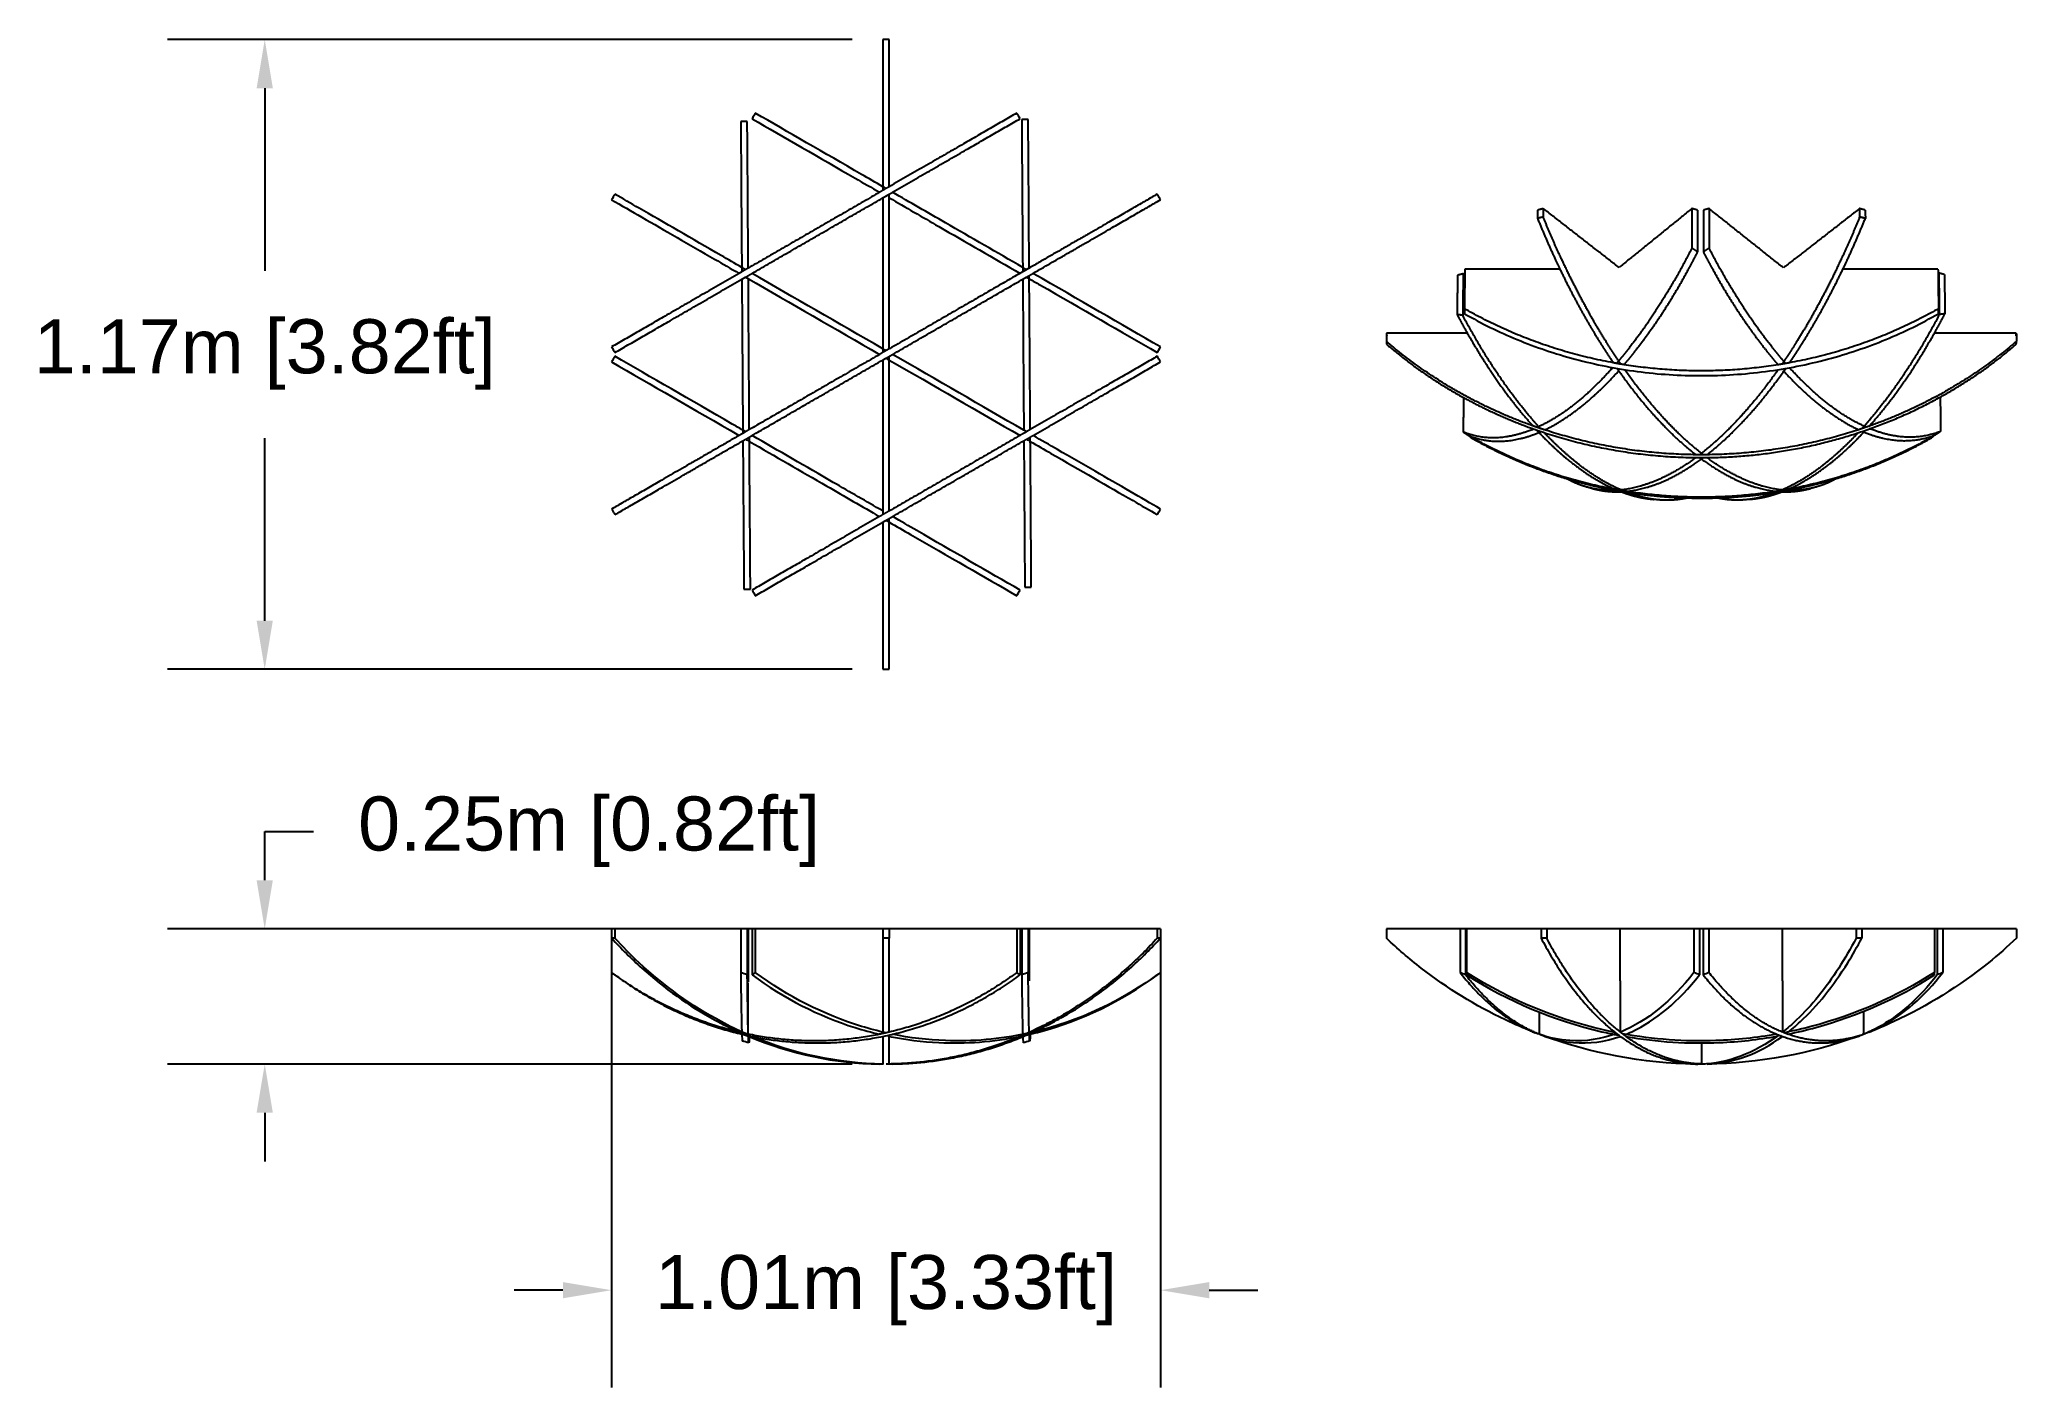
# Model space of a CAD drawing. Header units: millimetres. Extents: x 2863.83 to 2867.48, y 2055.04 to 2057.53.
import ezdxf

# ---------------------------------------------------------------- set-up
doc = ezdxf.new("R2010")
doc.units = ezdxf.units.MM
doc.layers.add('MEDIDAS', color=1, linetype='Continuous', true_color=0xff0000)
doc.styles.get("Standard").update_dxf_attribs({"font": 'arial.ttf'})
doc.dimstyles.get("Standard").update_dxf_attribs({"dimtxt": 0.18, "dimasz": 0.18, "dimexe": 0.18, "dimexo": 0.0625, "dimgap": 0.09, "dimtad": 0, "dimtih": 1, "dimtoh": 1, "dimdec": 4, "dimzin": 0, "dimdsep": 46, "dimtxsty": 'Standard', "dimcen": 0.09, "dimadec": 0, "dimazin": 0, "dimtfac": 1, "dimtdec": 4, "dimtofl": 0, "dimtmove": 0, "dimatfit": 3, "dimfxl": 1, "dimtolj": 1, "dimtzin": 0, "dimarcsym": 0})

msp = doc.modelspace()

# ---------------------------------------------------------------- blocks, each defined once
blk = doc.blocks.new('*D8')
at = {"color": 0, "lineweight": -2, "transparency": 16777216}
for p, q in [((2865.3313, 2057.5335), (2864.065, 2057.5335)), ((2864.245, 2057.4435), (2864.245, 2057.1058)), ((2864.245, 2056.4585), (2864.245, 2056.7963)), ((2865.3313, 2056.3685), (2864.065, 2056.3685))]:
    blk.add_line(p, q, dxfattribs=at)
at = {"color": 0, "transparency": 16777216}
for points in [[(2864.23, 2057.4435), (2864.26, 2057.4435), (2864.245, 2057.5335)], [(2864.23, 2056.4585), (2864.26, 2056.4585), (2864.245, 2056.3685)]]:
    blk.add_solid(points, dxfattribs=at)
at = {"layer": 'Defpoints', "color": 0, "transparency": 16777216}
for p in [(2865.3938, 2057.5335), (2864.245, 2056.3685), (2865.3938, 2056.3685)]:
    blk.add_point(p, dxfattribs=at)
at = {"color": 0, "transparency": 16777216, "insert": (2864.245, 2056.951), "char_height": 0.1, "attachment_point": 5}
blk.add_mtext('\\A1;1.17m [3.82ft]', dxfattribs=at)
blk = doc.blocks.new('Hail_1.17_top')
at = {"layer": 'MEDIDAS', "color": 5, "lineweight": -3, "true_color": 0x0000ff}
for points, knots in [([(2865.3878, 2057.5335), (2865.3878, 2057.5169), (2865.3878, 2057.4996), (2865.3878, 2057.4818), (2865.3878, 2057.4281), (2865.3878, 2057.3692), (2865.3878, 2057.3066), (2865.3878, 2057.2917), (2865.3878, 2057.2766), (2865.3878, 2057.2613)], [0, 0, 0, 0, 6.893155, 6.893155, 6.893155, 27.634992, 27.634992, 27.634992, 32.591309, 32.591309, 32.591309, 32.591309]), ([(2865.3998, 2057.2613), (2865.3998, 2057.279), (2865.3998, 2057.2964), (2865.3998, 2057.3135), (2865.3998, 2057.3687), (2865.3998, 2057.4208), (2865.3998, 2057.469), (2865.3998, 2057.4914), (2865.3998, 2057.513), (2865.3998, 2057.5335)], [96.664767, 96.664767, 96.664767, 96.664767, 102.392885, 102.392885, 102.392885, 120.723803, 120.723803, 120.723803, 129.248201, 129.248201, 129.248201, 129.248201]), ([(2865.3878, 2057.2613), (2865.3747, 2057.2689), (2865.3616, 2057.2765), (2865.3486, 2057.284), (2865.279, 2057.3242), (2865.2127, 2057.3624), (2865.1521, 2057.3974)], [62.083726, 62.083726, 62.083726, 62.083726, 66.744907, 66.744907, 66.744907, 91.743944, 91.743944, 91.743944, 91.743944]), ([(2865.1252, 2057.3818), (2865.1257, 2057.3121), (2865.1262, 2057.2359), (2865.1267, 2057.1559), (2865.1268, 2057.1413), (2865.1269, 2057.1267), (2865.127, 2057.112)], [0, 0, 0, 0, 24.895936, 24.895936, 24.895936, 29.414355, 29.414355, 29.414355, 29.414355]), ([(2865.139, 2057.1108), (2865.1389, 2057.1282), (2865.1388, 2057.1456), (2865.1387, 2057.1628), (2865.1382, 2057.2402), (2865.1377, 2057.3141), (2865.1372, 2057.3819)], [62.127139, 62.127139, 62.127139, 62.127139, 67.487716, 67.487716, 67.487716, 91.642756, 91.642756, 91.642756, 91.642756]), ([(2865.1461, 2057.387), (2865.205, 2057.353), (2865.2692, 2057.3159), (2865.3366, 2057.277), (2865.3516, 2057.2684), (2865.3667, 2057.2597), (2865.3818, 2057.2509)], [0, 0, 0, 0, 24.247127, 24.247127, 24.247127, 29.626696, 29.626696, 29.626696, 29.626696]), ([(2865.6447, 2057.3853), (2865.6452, 2057.3084), (2865.6457, 2057.2238), (2865.6463, 2057.1351), (2865.6464, 2057.1274), (2865.6464, 2057.1197), (2865.6465, 2057.112)], [0, 0, 0, 0, 27.402176, 27.402176, 27.402176, 29.76638, 29.76638, 29.76638, 29.76638]), ([(2865.6585, 2057.1108), (2865.6585, 2057.112), (2865.6585, 2057.1133), (2865.6585, 2057.1145), (2865.6578, 2057.2108), (2865.6572, 2057.3026), (2865.6567, 2057.3853)], [61.781111, 61.781111, 61.781111, 61.781111, 62.163578, 62.163578, 62.163578, 91.741685, 91.741685, 91.741685, 91.741685]), ([(2865.6465, 2057.112), (2865.5993, 2057.1392), (2865.5514, 2057.1669), (2865.4707, 2057.2135), (2865.4381, 2057.2323), (2865.4058, 2057.2509)], [31.963473, 31.963473, 31.963473, 31.963473, 48.584637, 48.584637, 59.962083, 59.962083, 59.962083, 59.962083]), ([(2864.8864, 2057.2371), (2864.9042, 2057.2268), (2864.9228, 2057.216), (2864.9423, 2057.2048), (2864.984, 2057.1807), (2865.0292, 2057.1547), (2865.0769, 2057.1271), (2865.0918, 2057.1185), (2865.1068, 2057.1098), (2865.1221, 2057.101)], [0, 0, 0, 0, 8.524398, 8.524398, 8.524398, 26.855315, 26.855315, 26.855315, 32.583434, 32.583434, 32.583434, 32.583434]), ([(2865.127, 2057.112), (2865.1142, 2057.1194), (2865.1015, 2057.1268), (2865.0889, 2057.134), (2865.0347, 2057.1653), (2864.9837, 2057.1947), (2864.9372, 2057.2216), (2864.9217, 2057.2305), (2864.9068, 2057.2392), (2864.8924, 2057.2475)], [96.792593, 96.792593, 96.792593, 96.792593, 101.613209, 101.613209, 101.613209, 122.355046, 122.355046, 122.355046, 129.248201, 129.248201, 129.248201, 129.248201]), ([(2865.3998, 2057.2406), (2865.4301, 2057.2231), (2865.4606, 2057.2054), (2865.5416, 2057.1587), (2865.592, 2057.1296), (2865.6416, 2057.101)], [31.747461, 31.747461, 31.747461, 31.747461, 42.411571, 42.411571, 59.871186, 59.871186, 59.871186, 59.871186]), ([(2865.9013, 2057.2371), (2865.9003, 2057.2388), (2865.8993, 2057.2406), (2865.8983, 2057.2423), (2865.8973, 2057.244), (2865.8963, 2057.2457), (2865.8953, 2057.2475)], [0, 0, 0, 0, 0.600012, 0.600012, 0.600012, 1.200024, 1.200024, 1.200024, 1.200024]), ([(2865.1272, 2057.0901), (2865.1274, 2057.053), (2865.1277, 2057.0155), (2865.1283, 2056.9219), (2865.1287, 2056.866), (2865.129, 2056.8109)], [31.654912, 31.654912, 31.654912, 31.654912, 42.986842, 42.986842, 59.781264, 59.781264, 59.781264, 59.781264]), ([(2865.141, 2056.812), (2865.1406, 2056.869), (2865.1403, 2056.927), (2865.1396, 2057.0205), (2865.1394, 2057.056), (2865.1392, 2057.0911)], [31.998902, 31.998902, 31.998902, 31.998902, 49.392418, 49.392418, 60.12404, 60.12404, 60.12404, 60.12404]), ([(2865.6466, 2057.0901), (2865.647, 2057.033), (2865.6474, 2056.9751), (2865.648, 2056.8816), (2865.6483, 2056.846), (2865.6485, 2056.8109)], [31.998902, 31.998902, 31.998902, 31.998902, 49.392418, 49.392418, 60.12404, 60.12404, 60.12404, 60.12404]), ([(2865.6586, 2057.0911), (2865.6652, 2057.0873), (2865.6718, 2057.0835), (2865.6783, 2057.0798), (2865.7553, 2057.0353), (2865.8286, 2056.993), (2865.8953, 2056.9545)], [61.878224, 61.878224, 61.878224, 61.878224, 64.205262, 64.205262, 64.205262, 91.645105, 91.645105, 91.645105, 91.645105]), ([(2865.6605, 2056.812), (2865.6602, 2056.8491), (2865.66, 2056.8866), (2865.6594, 2056.9802), (2865.659, 2057.0361), (2865.6586, 2057.0911)], [31.654912, 31.654912, 31.654912, 31.654912, 42.986842, 42.986842, 59.781264, 59.781264, 59.781264, 59.781264]), ([(2865.9013, 2056.9649), (2865.8296, 2057.0063), (2865.7501, 2057.0522), (2865.6667, 2057.1004), (2865.6663, 2057.1006), (2865.6659, 2057.1008), (2865.6656, 2057.101)], [0, 0, 0, 0, 29.587892, 29.587892, 29.587892, 29.717887, 29.717887, 29.717887, 29.717887]), ([(2865.3878, 2056.9614), (2865.3878, 2056.9614), (2865.3878, 2056.9614), (2865.3878, 2056.9614), (2865.3878, 2056.9591), (2865.3878, 2056.9568), (2865.3878, 2056.9545)], [63.5749843, 63.5749843, 63.5749843, 63.5749843, 63.5749853, 63.5749853, 63.5749853, 64.2678289, 64.2678289, 64.2678289, 64.2678289]), ([(2865.3938, 2056.958), (2865.3918, 2056.9591), (2865.3898, 2056.9603), (2865.3878, 2056.9614), (2865.3878, 2056.9614), (2865.3878, 2056.9614), (2865.3878, 2056.9614)], [64.9803542, 64.9803542, 64.9803542, 64.9803542, 65.6732152, 65.6732152, 65.6732152, 65.6741029, 65.6741029, 65.6741029, 65.6741029]), ([(2864.8864, 2056.9372), (2864.9581, 2056.8958), (2865.0376, 2056.8499), (2865.121, 2056.8017), (2865.1214, 2056.8015), (2865.1217, 2056.8013), (2865.1221, 2056.8011)], [0, 0, 0, 0, 29.587892, 29.587892, 29.587892, 29.717887, 29.717887, 29.717887, 29.717887]), ([(2865.129, 2056.8109), (2865.1225, 2056.8147), (2865.1159, 2056.8185), (2865.1093, 2056.8223), (2865.0324, 2056.8667), (2864.959, 2056.9091), (2864.8924, 2056.9476)], [61.878224, 61.878224, 61.878224, 61.878224, 64.205262, 64.205262, 64.205262, 91.645105, 91.645105, 91.645105, 91.645105]), ([(2865.3998, 2056.9406), (2865.3998, 2056.9406), (2865.3998, 2056.9406), (2865.3998, 2056.9406), (2865.4825, 2056.8929), (2865.5642, 2056.8457), (2865.6416, 2056.8011)], [65.673214, 65.673214, 65.673214, 65.673214, 65.673215, 65.673215, 65.673215, 94.419044, 94.419044, 94.419044, 94.419044]), ([(2865.3998, 2056.6615), (2865.3998, 2056.7509), (2865.3998, 2056.8452), (2865.3998, 2056.9406), (2865.3998, 2056.9406), (2865.3998, 2056.9406), (2865.3998, 2056.9406)], [34.829156, 34.829156, 34.829156, 34.829156, 63.574985, 63.574985, 63.574985, 63.574987, 63.574987, 63.574987, 63.574987]), ([(2865.1292, 2056.7913), (2865.1292, 2056.7901), (2865.1292, 2056.7888), (2865.1292, 2056.7876), (2865.1298, 2056.6913), (2865.1304, 2056.5995), (2865.131, 2056.5167)], [61.781111, 61.781111, 61.781111, 61.781111, 62.163578, 62.163578, 62.163578, 91.741685, 91.741685, 91.741685, 91.741685]), ([(2865.143, 2056.5168), (2865.1425, 2056.5937), (2865.1419, 2056.6783), (2865.1413, 2056.767), (2865.1413, 2056.7747), (2865.1412, 2056.7823), (2865.1412, 2056.7901)], [0, 0, 0, 0, 27.402176, 27.402176, 27.402176, 29.765274, 29.765274, 29.765274, 29.765274]), ([(2865.1412, 2056.79), (2865.1884, 2056.7628), (2865.2363, 2056.7352), (2865.3169, 2056.6886), (2865.3496, 2056.6697), (2865.3818, 2056.6511)], [31.966493, 31.966493, 31.966493, 31.966493, 48.584637, 48.584637, 59.962083, 59.962083, 59.962083, 59.962083]), ([(2865.3878, 2056.6615), (2865.3576, 2056.679), (2865.327, 2056.6966), (2865.246, 2056.7434), (2865.1957, 2056.7725), (2865.1461, 2056.8011)], [31.748627, 31.748627, 31.748627, 31.748627, 42.411571, 42.411571, 59.871186, 59.871186, 59.871186, 59.871186]), ([(2865.6486, 2056.7913), (2865.6487, 2056.7738), (2865.6489, 2056.7565), (2865.649, 2056.7393), (2865.6495, 2056.6618), (2865.65, 2056.588), (2865.6504, 2056.5202)], [62.127139, 62.127139, 62.127139, 62.127139, 67.487716, 67.487716, 67.487716, 91.642756, 91.642756, 91.642756, 91.642756]), ([(2865.6606, 2056.7901), (2865.6735, 2056.7827), (2865.6862, 2056.7753), (2865.6988, 2056.768), (2865.753, 2056.7367), (2865.8039, 2056.7073), (2865.8505, 2056.6805), (2865.8659, 2056.6715), (2865.8809, 2056.6629), (2865.8953, 2056.6546)], [96.788995, 96.788995, 96.788995, 96.788995, 101.613209, 101.613209, 101.613209, 122.355046, 122.355046, 122.355046, 129.248201, 129.248201, 129.248201, 129.248201]), ([(2865.6624, 2056.5203), (2865.662, 2056.59), (2865.6615, 2056.6662), (2865.6609, 2056.7462), (2865.6608, 2056.7607), (2865.6607, 2056.7754), (2865.6606, 2056.7901)], [0, 0, 0, 0, 24.895936, 24.895936, 24.895936, 29.414355, 29.414355, 29.414355, 29.414355]), ([(2865.9013, 2056.665), (2865.8835, 2056.6753), (2865.8648, 2056.686), (2865.8454, 2056.6973), (2865.8036, 2056.7214), (2865.7585, 2056.7474), (2865.7108, 2056.775), (2865.6959, 2056.7836), (2865.6808, 2056.7923), (2865.6656, 2056.8011)], [0, 0, 0, 0, 8.524398, 8.524398, 8.524398, 26.855315, 26.855315, 26.855315, 32.583435, 32.583435, 32.583435, 32.583435]), ([(2864.8864, 2056.665), (2864.8874, 2056.6632), (2864.8884, 2056.6615), (2864.8894, 2056.6598), (2864.8904, 2056.6581), (2864.8914, 2056.6563), (2864.8924, 2056.6546)], [0, 0, 0, 0, 0.600012, 0.600012, 0.600012, 1.200024, 1.200024, 1.200024, 1.200024]), ([(2865.3878, 2056.6407), (2865.3878, 2056.6231), (2865.3878, 2056.6057), (2865.3878, 2056.5885), (2865.3878, 2056.5334), (2865.3878, 2056.4813), (2865.3878, 2056.4331), (2865.3878, 2056.4106), (2865.3878, 2056.3891), (2865.3878, 2056.3685)], [96.664766, 96.664766, 96.664766, 96.664766, 102.392885, 102.392885, 102.392885, 120.723803, 120.723803, 120.723803, 129.248201, 129.248201, 129.248201, 129.248201]), ([(2865.3998, 2056.6407), (2865.413, 2056.6331), (2865.4261, 2056.6256), (2865.4391, 2056.6181), (2865.5086, 2056.5779), (2865.5749, 2056.5396), (2865.6356, 2056.5046)], [62.08309, 62.08309, 62.08309, 62.08309, 66.744907, 66.744907, 66.744907, 91.743944, 91.743944, 91.743944, 91.743944]), ([(2865.3998, 2056.3685), (2865.3998, 2056.3852), (2865.3998, 2056.4024), (2865.3998, 2056.4203), (2865.3998, 2056.474), (2865.3998, 2056.5328), (2865.3998, 2056.5954), (2865.3998, 2056.6104), (2865.3998, 2056.6255), (2865.3998, 2056.6407)], [0, 0, 0, 0, 6.893155, 6.893155, 6.893155, 27.634992, 27.634992, 27.634992, 32.590503, 32.590503, 32.590503, 32.590503]), ([(2865.6416, 2056.515), (2865.5826, 2056.549), (2865.5184, 2056.5861), (2865.451, 2056.625), (2865.4361, 2056.6337), (2865.421, 2056.6424), (2865.4058, 2056.6511)], [0, 0, 0, 0, 24.247127, 24.247127, 24.247127, 29.626696, 29.626696, 29.626696, 29.626696])]:
    blk.add_open_spline(points, degree=3, knots=knots, dxfattribs=at)
for points in [[(2865.3998, 2057.5335), (2865.3958, 2057.5335), (2865.3918, 2057.5335), (2865.3878, 2057.5335)], [(2865.1521, 2057.3974), (2865.1501, 2057.394), (2865.1481, 2057.3905), (2865.1461, 2057.387)], [(2865.6416, 2057.387), (2865.6396, 2057.3905), (2865.6376, 2057.394), (2865.6356, 2057.3974)], [(2865.1372, 2057.3819), (2865.1332, 2057.3819), (2865.1292, 2057.3818), (2865.1252, 2057.3818)], [(2865.6567, 2057.3853), (2865.6527, 2057.3853), (2865.6487, 2057.3853), (2865.6447, 2057.3853)], [(2865.3878, 2057.2613), (2865.3878, 2057.259), (2865.3878, 2057.2567), (2865.3878, 2057.2544)], [(2865.3938, 2057.2579), (2865.3918, 2057.259), (2865.3898, 2057.2602), (2865.3878, 2057.2613)], [(2864.8924, 2057.2475), (2864.8904, 2057.244), (2864.8884, 2057.2406), (2864.8864, 2057.2371)], [(2865.3878, 2057.2406), (2865.3878, 2057.1512), (2865.3878, 2057.0569), (2865.3878, 2056.9614)], [(2865.3998, 2057.2406), (2865.3998, 2057.2429), (2865.3998, 2057.2452), (2865.3998, 2057.2475)], [(2865.3998, 2056.9614), (2865.3998, 2057.0569), (2865.3998, 2057.1512), (2865.3998, 2057.2406)], [(2865.127, 2057.112), (2865.127, 2057.1093), (2865.1271, 2057.1066), (2865.1271, 2057.1039)], [(2865.1341, 2057.1079), (2865.1317, 2057.1093), (2865.1294, 2057.1106), (2865.127, 2057.112)], [(2865.6465, 2057.112), (2865.6465, 2057.1093), (2865.6465, 2057.1066), (2865.6465, 2057.1039)], [(2865.6536, 2057.1079), (2865.6512, 2057.1093), (2865.6488, 2057.1106), (2865.6465, 2057.112)], [(2865.1341, 2057.0941), (2865.1358, 2057.0931), (2865.1375, 2057.0921), (2865.1392, 2057.0911)], [(2865.1392, 2057.0911), (2865.2168, 2057.0463), (2865.2989, 2056.9989), (2865.3818, 2056.951)], [(2865.3878, 2056.9614), (2865.3052, 2057.0091), (2865.2235, 2057.0563), (2865.1461, 2057.101)], [(2865.6536, 2057.0941), (2865.6553, 2057.0931), (2865.6569, 2057.0921), (2865.6586, 2057.0911)], [(2865.6586, 2057.0911), (2865.6586, 2057.0931), (2865.6586, 2057.095), (2865.6586, 2057.097)], [(2864.8864, 2056.9649), (2864.8884, 2056.9614), (2864.8904, 2056.958), (2864.8924, 2056.9545)], [(2865.8953, 2056.9545), (2865.8973, 2056.958), (2865.8993, 2056.9614), (2865.9013, 2056.9649)], [(2864.8924, 2056.9476), (2864.8904, 2056.9441), (2864.8884, 2056.9406), (2864.8864, 2056.9372)], [(2865.3878, 2056.9406), (2865.3878, 2056.8452), (2865.3878, 2056.7508), (2865.3878, 2056.6615)], [(2865.3938, 2056.9441), (2865.3958, 2056.943), (2865.3978, 2056.9418), (2865.3998, 2056.9406)], [(2865.3998, 2056.9406), (2865.3998, 2056.943), (2865.3998, 2056.9453), (2865.3998, 2056.9476)], [(2865.6485, 2056.8109), (2865.5709, 2056.8558), (2865.4888, 2056.9031), (2865.4058, 2056.951)], [(2865.9013, 2056.9372), (2865.8993, 2056.9406), (2865.8973, 2056.9441), (2865.8953, 2056.9476)], [(2865.129, 2056.8109), (2865.129, 2056.809), (2865.1291, 2056.807), (2865.1291, 2056.8051)], [(2865.1341, 2056.808), (2865.1324, 2056.809), (2865.1307, 2056.81), (2865.129, 2056.8109)], [(2865.1341, 2056.7942), (2865.1365, 2056.7928), (2865.1388, 2056.7914), (2865.1412, 2056.7901)], [(2865.1412, 2056.7901), (2865.1412, 2056.7928), (2865.1411, 2056.7955), (2865.1411, 2056.7982)], [(2865.6536, 2056.808), (2865.6519, 2056.809), (2865.6502, 2056.81), (2865.6485, 2056.8109)], [(2865.6536, 2056.7942), (2865.6559, 2056.7928), (2865.6583, 2056.7914), (2865.6606, 2056.7901)], [(2865.6606, 2056.7901), (2865.6606, 2056.7928), (2865.6606, 2056.7955), (2865.6606, 2056.7982)], [(2865.3878, 2056.6615), (2865.3878, 2056.6592), (2865.3878, 2056.6569), (2865.3878, 2056.6546)], [(2865.3938, 2056.6442), (2865.3958, 2056.643), (2865.3978, 2056.6419), (2865.3998, 2056.6407)], [(2865.3998, 2056.6407), (2865.3998, 2056.643), (2865.3998, 2056.6454), (2865.3998, 2056.6477)], [(2865.8953, 2056.6546), (2865.8973, 2056.6581), (2865.8993, 2056.6615), (2865.9013, 2056.665)], [(2865.6504, 2056.5202), (2865.6545, 2056.5202), (2865.6585, 2056.5202), (2865.6624, 2056.5203)], [(2865.131, 2056.5167), (2865.135, 2056.5168), (2865.139, 2056.5168), (2865.143, 2056.5168)], [(2865.1461, 2056.515), (2865.1481, 2056.5115), (2865.1501, 2056.5081), (2865.1521, 2056.5046)], [(2865.6356, 2056.5046), (2865.6376, 2056.5081), (2865.6396, 2056.5115), (2865.6416, 2056.515)], [(2865.3878, 2056.3685), (2865.3918, 2056.3685), (2865.3958, 2056.3685), (2865.3998, 2056.3685)]]:
    blk.add_open_spline(points, degree=3, dxfattribs=at)
for points, weights in [([(2865.6356, 2057.3974), (2865.5266, 2057.3345), (2865.3998, 2057.2613)], [1, 0.948248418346, 0.930404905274]), ([(2865.4058, 2057.251), (2865.5325, 2057.3241), (2865.6416, 2057.387)], [0.931158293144, 0.948825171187, 1]), ([(2865.3818, 2057.2509), (2865.2604, 2057.1808), (2865.139, 2057.1107)], [0.928095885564, 0.913868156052, 0.928228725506]), ([(2865.3998, 2057.2613), (2865.3908, 2057.2561), (2865.3818, 2057.2509)], [0.930404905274, 0.929169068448, 0.928095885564]), ([(2865.3999, 2057.2475), (2865.4029, 2057.2492), (2865.4058, 2057.251)], [0.930358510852, 0.930749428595, 0.931158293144]), ([(2865.1461, 2057.101), (2865.267, 2057.1708), (2865.3878, 2057.2405)], [0.928862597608, 0.914825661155, 0.928860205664]), ([(2865.3878, 2057.2405), (2865.3908, 2057.2423), (2865.3938, 2057.244)], [0.928860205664, 0.929216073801, 0.929589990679]), ([(2865.3938, 2057.244), (2865.3969, 2057.2458), (2865.3999, 2057.2475)], [1, 0.999980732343, 0.999980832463]), ([(2865.8953, 2057.2475), (2865.7917, 2057.1876), (2865.6585, 2057.1108)], [1, 0.927443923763, 0.893064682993]), ([(2865.6656, 2057.101), (2865.7981, 2057.1775), (2865.9013, 2057.2371)], [0.893339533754, 0.927733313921, 1]), ([(2865.1341, 2057.1079), (2865.1306, 2057.1059), (2865.1271, 2057.1039)], [0.999981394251, 0.999977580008, 1]), ([(2865.139, 2057.1107), (2865.1365, 2057.1093), (2865.1341, 2057.1079)], [0.928228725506, 0.928525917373, 0.928835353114]), ([(2865.6535, 2057.1079), (2865.6501, 2057.1059), (2865.6465, 2057.1039)], [0.999981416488, 0.999977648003, 1]), ([(2865.6585, 2057.1108), (2865.656, 2057.1093), (2865.6535, 2057.1079)], [0.893064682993, 0.89245178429, 0.891851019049]), ([(2865.1221, 2057.101), (2864.9953, 2057.0278), (2864.8864, 2056.9649)], [0.930413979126, 0.948261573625, 1]), ([(2864.8924, 2056.9545), (2865.001, 2057.0172), (2865.1272, 2057.0901)], [1, 0.949006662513, 0.931284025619]), ([(2865.1271, 2057.1039), (2865.1246, 2057.1024), (2865.1221, 2057.101)], [0.929737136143, 0.930069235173, 0.930413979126]), ([(2865.1272, 2057.0901), (2865.1306, 2057.0921), (2865.1341, 2057.0941)], [0.931284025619, 0.930806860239, 0.930353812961]), ([(2865.1341, 2057.0941), (2865.1401, 2057.0975), (2865.1461, 2057.101)], [0.930353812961, 0.929572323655, 0.928862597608]), ([(2865.6415, 2057.101), (2865.5245, 2057.0334), (2865.3999, 2056.9614)], [0.889025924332, 0.863046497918, 0.862138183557]), ([(2865.4058, 2056.951), (2865.53, 2057.0227), (2865.6466, 2057.0901)], [0.862138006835, 0.863040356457, 0.888819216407]), ([(2865.6465, 2057.1039), (2865.6441, 2057.1024), (2865.6415, 2057.101)], [0.890183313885, 0.889598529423, 0.889025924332]), ([(2865.6466, 2057.0901), (2865.6501, 2057.0921), (2865.6535, 2057.094)], [1, 0.999978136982, 0.999981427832]), ([(2865.6535, 2057.094), (2865.6596, 2057.0975), (2865.6656, 2057.101)], [0.890413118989, 0.891840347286, 0.893339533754]), ([(2865.3999, 2056.9614), (2865.3938, 2056.958), (2865.3878, 2056.9545)], [0.862138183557, 0.862094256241, 0.862108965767]), ([(2865.3818, 2056.951), (2865.2577, 2056.8794), (2865.141, 2056.812)], [0.86213787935, 0.863038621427, 0.888824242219]), ([(2865.1461, 2056.8011), (2865.2632, 2056.8687), (2865.3878, 2056.9406)], [0.889027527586, 0.863045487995, 0.86213811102]), ([(2865.3878, 2056.9545), (2865.3848, 2056.9528), (2865.3818, 2056.951)], [0.999983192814, 0.999983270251, 1]), ([(2865.3878, 2056.9406), (2865.3908, 2056.9424), (2865.3938, 2056.9441)], [0.86213811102, 0.862116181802, 0.86210889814]), ([(2865.3938, 2056.9441), (2865.3968, 2056.9458), (2865.3999, 2056.9476)], [1, 0.999983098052, 0.999983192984]), ([(2865.3999, 2056.9476), (2865.4029, 2056.9493), (2865.4058, 2056.951)], [0.862108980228, 0.862116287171, 0.862138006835]), ([(2865.8953, 2056.9476), (2865.7866, 2056.8848), (2865.6605, 2056.812)], [1, 0.949002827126, 0.931281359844]), ([(2865.6656, 2056.8011), (2865.7923, 2056.8743), (2865.9013, 2056.9372)], [0.930413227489, 0.948260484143, 1]), ([(2865.1221, 2056.8011), (2864.9896, 2056.7246), (2864.8864, 2056.665)], [0.893338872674, 0.927732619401, 1]), ([(2864.8924, 2056.6546), (2864.996, 2056.7144), (2865.1292, 2056.7913)], [1, 0.927448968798, 0.893069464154]), ([(2865.1341, 2056.808), (2865.1281, 2056.8045), (2865.1221, 2056.8011)], [0.890430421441, 0.89184911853, 0.893338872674]), ([(2865.1292, 2056.7913), (2865.1351, 2056.7947), (2865.1411, 2056.7982)], [0.893069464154, 0.89159546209, 0.890191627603]), ([(2865.141, 2056.812), (2865.1375, 2056.81), (2865.1341, 2056.808)], [0.888824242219, 0.889615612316, 0.890430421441]), ([(2865.1411, 2056.7982), (2865.1436, 2056.7996), (2865.1461, 2056.8011)], [0.890191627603, 0.889603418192, 0.889027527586]), ([(2865.6415, 2056.8011), (2865.5207, 2056.7313), (2865.3999, 2056.6615)], [0.92886151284, 0.914826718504, 0.928859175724]), ([(2865.4058, 2056.6511), (2865.5273, 2056.7212), (2865.6486, 2056.7913)], [0.928096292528, 0.913869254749, 0.928226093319]), ([(2865.6485, 2056.8051), (2865.645, 2056.8031), (2865.6415, 2056.8011)], [0.929712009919, 0.929274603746, 0.92886151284]), ([(2865.6535, 2056.808), (2865.651, 2056.8065), (2865.6485, 2056.8051)], [0.999981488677, 0.999984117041, 1]), ([(2865.6486, 2056.7913), (2865.6571, 2056.7962), (2865.6656, 2056.8011)], [0.928226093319, 0.929247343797, 0.930413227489]), ([(2865.6605, 2056.812), (2865.657, 2056.81), (2865.6535, 2056.808)], [0.931281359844, 0.930803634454, 0.930350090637]), ([(2865.3818, 2056.6511), (2865.2551, 2056.578), (2865.1461, 2056.515)], [0.931158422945, 0.948825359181, 1]), ([(2865.1521, 2056.5046), (2865.261, 2056.5675), (2865.3878, 2056.6407)], [1, 0.948263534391, 0.930415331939]), ([(2865.3999, 2056.6615), (2865.3908, 2056.6563), (2865.3818, 2056.6511)], [0.928859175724, 0.929927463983, 0.931158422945]), ([(2865.3878, 2056.6407), (2865.3908, 2056.6425), (2865.3938, 2056.6442)], [0.930415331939, 0.929999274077, 0.92960163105]), ([(2865.3938, 2056.6442), (2865.3968, 2056.6459), (2865.3999, 2056.6477)], [1, 0.999980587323, 0.99998070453]), ([(2865.3999, 2056.6477), (2865.4029, 2056.6494), (2865.4058, 2056.6511)], [0.928826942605, 0.9284526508, 0.928096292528])]:
    blk.add_rational_spline(points, weights, degree=2, dxfattribs=at)
blk = doc.blocks.new('Hail_1.17_iso')
at = {"layer": 'MEDIDAS', "color": 5, "lineweight": -3, "true_color": 0x0000ff}
for points, weights, degree in [([(2866.5985, 2057.218), (2866.5985, 2057.2103), (2866.5984, 2057.2026)], [1916.94891653, 1916.52535585, 1916.10179516], 2), ([(2866.6091, 2057.2208), (2866.6038, 2057.2194), (2866.5985, 2057.218)], [1916.42930129, 1916.68910891, 1916.94891653], 2), ([(2866.6091, 2057.2208), (2866.609, 2057.2131), (2866.6089, 2057.2054)], [1916.42930129, 1916.0057406, 1915.58217992], 2), ([(2866.7492, 2057.1117), (2866.6795, 2057.166), (2866.6091, 2057.2208)], [1936.75736647, 1926.59333388, 1916.42930129], 2), ([(2866.8839, 2057.2208), (2866.8161, 2057.166), (2866.7491, 2057.1117)], [1916.43827801, 1926.60016547, 1936.76205294], 2), ([(2866.8839, 2057.2208), (2866.8838, 2057.1842), (2866.8838, 2057.1476)], [1916.43827801, 1914.42837938, 1912.41848075], 2), ([(2866.8945, 2057.218), (2866.8892, 2057.2194), (2866.8839, 2057.2208)], [1916.95188184, 1916.69507993, 1916.43827801], 2), ([(2866.8945, 2057.218), (2866.8945, 2057.1793), (2866.8945, 2057.1406)], [1916.95188184, 1914.82697255, 1912.70206327], 2), ([(2866.9156, 2057.2208), (2866.9103, 2057.2194), (2866.905, 2057.218)], [1916.42930132, 1916.68910894, 1916.94891656], 2), ([(2866.905, 2057.218), (2866.905, 2057.1793), (2866.905, 2057.1406)], [1916.94891656, 1914.82400727, 1912.69909798], 2), ([(2866.9156, 2057.2208), (2866.9157, 2057.1843), (2866.9157, 2057.1476)], [1916.42930132, 1914.41940269, 1912.40950405], 2), ([(2867.0532, 2057.1112), (2866.9848, 2057.1657), (2866.9156, 2057.2208)], [1936.85084036, 1926.64007084, 1916.42930132], 2), ([(2867.1939, 2057.2208), (2867.1231, 2057.1657), (2867.0531, 2057.1112)], [1916.42930134, 1926.64049715, 1936.85169296], 2), ([(2867.2044, 2057.218), (2867.1992, 2057.2194), (2867.1939, 2057.2208)], [1916.94891659, 1916.68910896, 1916.42930134], 2), ([(2867.1939, 2057.2208), (2867.194, 2057.2131), (2867.194, 2057.2054)], [1916.42930134, 1916.00574065, 1915.58217997], 2), ([(2867.2044, 2057.218), (2867.2045, 2057.2103), (2867.2046, 2057.2026)], [1916.94891659, 1916.5253559, 1916.10179521], 2), ([(2866.6089, 2057.2054), (2866.6054, 2057.2044), (2866.6019, 2057.2035), (2866.5984, 2057.2026)], [1915.58217992, 1915.75341991, 1915.92663332, 1916.10179516], 3), ([(2867.2046, 2057.2026), (2867.2011, 2057.2035), (2867.1975, 2057.2044), (2867.194, 2057.2054)], [1916.10179521, 1915.92663337, 1915.75341996, 1915.58217997], 3), ([(2866.8945, 2057.1406), (2866.8909, 2057.1429), (2866.8874, 2057.1452), (2866.8838, 2057.1476)], [1912.70206327, 1912.60518587, 1912.51065466, 1912.41848075], 3), ([(2866.9157, 2057.1476), (2866.9121, 2057.1452), (2866.9086, 2057.1429), (2866.905, 2057.1406)], [1912.40950405, 1912.50367493, 1912.60021002, 1912.69909798], 3), ([(2866.4641, 2057.1085), (2866.464, 2057.1032), (2866.464, 2057.0979)], [1937.37045555, 1937.07782194, 1936.78518833], 2), ([(2866.4641, 2057.1085), (2866.4642, 2057.1057), (2866.4643, 2057.103)], [1937.37045555, 1937.89007079, 1938.40968604], 2), ([(2866.6399, 2057.1085), (2866.552, 2057.1085), (2866.4641, 2057.1085)], [1937.37045557, 1937.37045556, 1937.37045555], 2), ([(2866.8775, 2057.1085), (2866.8833, 2057.119), (2866.8889, 2057.1297), (2866.8945, 2057.1406)], [1914.2199529, 1913.68845016, 1913.18229924, 1912.70206327], 3), ([(2866.905, 2057.1406), (2866.9107, 2057.1297), (2866.9164, 2057.119), (2866.9223, 2057.1085)], [1912.69909798, 1913.17712496, 1913.68112332, 1914.21052909], 3), ([(2867.3389, 2057.1085), (2867.2509, 2057.1085), (2867.163, 2057.1085)], [1937.37045563, 1937.37045562, 1937.37045561], 2), ([(2867.3389, 2057.1085), (2867.3389, 2057.1045), (2867.339, 2057.1004)], [1937.37045563, 1937.14778089, 1936.92510616], 2), ([(2866.4506, 2057.0975), (2866.4501, 2057.0612), (2866.4496, 2057.0249)], [1939.44891652, 1937.43901789, 1935.42911925], 2), ([(2866.461, 2057.1002), (2866.4558, 2057.0988), (2866.4506, 2057.0975)], [1938.92930128, 1939.1891089, 1939.44891652], 2), ([(2866.461, 2057.1002), (2866.4605, 2057.0619), (2866.46, 2057.0234)], [1938.92930128, 1936.80439199, 1934.6794827], 2), ([(2866.464, 2057.0979), (2866.4625, 2057.0991), (2866.461, 2057.1002)], [1939.36254884, 1939.14592506, 1938.92930128], 2), ([(2866.464, 2057.0979), (2866.4636, 2057.0669), (2866.4632, 2057.0358)], [1936.78518833, 1935.06792331, 1933.35065829], 2), ([(2867.3404, 2057.1015), (2867.3397, 2057.101), (2867.3389, 2057.1004)], [1938.67797622, 1938.78277413, 1938.88757205], 2), ([(2867.339, 2057.1004), (2867.3394, 2057.0682), (2867.3398, 2057.0358)], [1936.92510616, 1935.13788226, 1933.35065836], 2), ([(2867.3508, 2057.0988), (2867.3456, 2057.1002), (2867.3404, 2057.1015)], [1939.19158005, 1938.93477813, 1938.67797622], 2), ([(2867.3404, 2057.1015), (2867.3409, 2057.0632), (2867.3414, 2057.0248)], [1938.67797622, 1936.55306693, 1934.42815764], 2), ([(2867.3508, 2057.0988), (2867.3513, 2057.0626), (2867.3517, 2057.0262)], [1939.19158005, 1937.18168142, 1935.17178278], 2), ([(2866.4632, 2057.0358), (2866.4633, 2057.0326), (2866.4633, 2057.0294), (2866.4634, 2057.0262)], [1933.35065829, 1933.61744297, 1933.88718993, 1934.15986746], 3), ([(2866.7385, 2056.9355), (2866.59, 2056.9627), (2866.4632, 2057.0358)], [1793.66933668, 1829.49057601, 1933.35065829], 2), ([(2867.3398, 2057.0358), (2867.2129, 2056.9627), (2867.0644, 2056.9355)], [1933.35065836, 1829.48962659, 1793.66868177], 2), ([(2867.3396, 2057.0262), (2867.3396, 2057.0294), (2867.3397, 2057.0326), (2867.3398, 2057.0358)], [1934.15986754, 1933.88719001, 1933.61744305, 1933.35065836], 3), ([(2866.46, 2057.0234), (2866.4565, 2057.0239), (2866.4531, 2057.0243), (2866.4496, 2057.0249)], [1934.6794827, 1934.92817386, 1935.17806251, 1935.42911925], 3), ([(2866.4496, 2057.0249), (2866.4558, 2057.0132), (2866.4621, 2057.0017), (2866.4685, 2056.9905)], [1935.42911925, 1935.94498617, 1936.4915998, 1937.06819672], 3), ([(2866.4634, 2057.0262), (2866.9015, 2056.7751), (2867.3396, 2057.0262)], [1934.15986746, 1620.21177612, 1934.15986754], 2), ([(2867.3324, 2056.9905), (2867.3389, 2057.0021), (2867.3454, 2057.014), (2867.3517, 2057.0262)], [1936.88834808, 1936.28351907, 1935.71104423, 1935.17178278], 3), ([(2867.3517, 2057.0262), (2867.3483, 2057.0257), (2867.3448, 2057.0252), (2867.3414, 2057.0248)], [1935.17178278, 1934.922723, 1934.67483824, 1934.42815764], 3), ([(2866.3192, 2056.9905), (2866.3191, 2056.9829), (2866.319, 2056.9753)], [1959.87045554, 1959.44689485, 1959.02333416], 2), ([(2866.5898, 2056.8188), (2866.4368, 2056.8734), (2866.319, 2056.9753)], [1742.2893711, 1812.17234024, 1959.02333416], 2), ([(2866.3192, 2056.9905), (2866.3194, 2056.9878), (2866.3195, 2056.9851)], [1959.87045554, 1960.39007078, 1960.90968602], 2), ([(2866.4685, 2056.9905), (2866.3939, 2056.9905), (2866.3192, 2056.9905)], [1959.87045555, 1959.87045555, 1959.87045554], 2), ([(2866.3193, 2056.9699), (2866.3843, 2056.9136), (2866.4617, 2056.8711)], [1960.06256465, 1876.07660855, 1817.25280739], 2), ([(2867.484, 2056.9753), (2867.3657, 2056.873), (2867.212, 2056.8184)], [1959.02333427, 1811.6152684, 1741.76028363], 2), ([(2867.4837, 2056.9905), (2867.408, 2056.9905), (2867.3323, 2056.9905)], [1959.87045564, 1959.87045563, 1959.87045563], 2), ([(2867.3429, 2056.872), (2867.4193, 2056.9142), (2867.4837, 2056.9699)], [1818.46465959, 1876.93982482, 1960.06256475], 2), ([(2867.4834, 2056.9851), (2867.4836, 2056.9878), (2867.4837, 2056.9905)], [1960.90968613, 1960.39007088, 1959.87045564], 2), ([(2867.4837, 2056.9905), (2867.4839, 2056.9829), (2867.484, 2056.9753)], [1959.87045564, 1959.44689495, 1959.02333427], 2), ([(2866.7526, 2056.933), (2866.7456, 2056.9342), (2866.7385, 2056.9355)], [1927.69018381, 1927.68001654, 1927.82523855], 2), ([(2866.7456, 2056.9251), (2866.7923, 2056.8582), (2866.8416, 2056.8042), (2866.891, 2056.7655)], [1928.59785188, 1933.74033402, 1940.09012646, 1947.37472004], 3), ([(2866.7584, 2056.932), (2866.7555, 2056.9325), (2866.7526, 2056.933)], [1927.63836663, 1927.63334082, 1927.65433637], 2), ([(2867.0433, 2056.9318), (2866.9008, 2056.9092), (2866.7584, 2056.932)], [1789.02729788, 1760.46486374, 1789.28449544], 2), ([(2866.9119, 2056.7655), (2866.9614, 2056.8042), (2867.0106, 2056.8582), (2867.0573, 2056.9251)], [1947.37472004, 1940.09012647, 1933.74033404, 1928.59785191], 3), ([(2867.0504, 2056.933), (2867.0468, 2056.9324), (2867.0433, 2056.9318)], [1927.65298966, 1927.62086183, 1927.6273896], 2), ([(2867.0644, 2056.9355), (2867.0574, 2056.9342), (2867.0504, 2056.933)], [1927.82523858, 1927.68001657, 1927.69018384], 2), ([(2866.4617, 2056.8711), (2866.4613, 2056.8394), (2866.4609, 2056.8076)], [1981.14031176, 1979.35453805, 1977.56876435], 2), ([(2866.4617, 2056.8711), (2866.5262, 2056.8357), (2866.5969, 2056.8111)], [1817.25280739, 1770.94154486, 1740.22634258], 2), ([(2866.898, 2056.7601), (2867.1388, 2056.7592), (2867.3429, 2056.872)], [1679.74269053, 1678.71515987, 1818.46465959], 2), ([(2867.343, 2056.872), (2867.3434, 2056.8405), (2867.3438, 2056.8089)], [1980.86121207, 1979.08631997, 1977.31142788], 2), ([(2866.5979, 2056.816), (2866.5938, 2056.8174), (2866.5898, 2056.8188)], [1950.13210891, 1950.20220335, 1950.32524209], 2), ([(2866.6117, 2056.8114), (2866.6047, 2056.8136), (2866.5979, 2056.816)], [1949.91115276, 1949.9628266, 1950.16874199], 2), ([(2866.605, 2056.8136), (2866.605, 2056.8136), (2866.605, 2056.8136)], [1735.80855066, 1735.82051603, 1735.83248391], 2), ([(2867.1981, 2056.8136), (2867.1952, 2056.8127), (2867.1923, 2056.8117)], [1950.00045195, 1949.9521067, 1949.93052347], 2), ([(2867.2119, 2056.8184), (2867.2051, 2056.816), (2867.1981, 2056.8136)], [1950.30114261, 1950.09132221, 1950.03674382], 2), ([(2866.4609, 2056.8076), (2866.4643, 2056.8053), (2866.4678, 2056.8031), (2866.4713, 2056.8009)], [1977.56876435, 1977.66093826, 1977.75546947, 1977.85234687], 3), ([(2866.4713, 2056.8009), (2866.4719, 2056.8006), (2866.4725, 2056.8004), (2866.4731, 2056.8002)], [1977.85234687, 1977.71264565, 1977.57296945, 1977.43331997], 3), ([(2866.4731, 2056.8001), (2866.4731, 2056.7998), (2866.4731, 2056.7995)], [1978.1555901, 1978.13811354, 1978.12063698], 2), ([(2866.4731, 2056.7995), (2866.4732, 2056.7991), (2866.4733, 2056.7987), (2866.4734, 2056.7984)], [1978.12063698, 1978.5431177, 1978.96621821, 1979.38988877], 3), ([(2866.7422, 2056.7013), (2866.5972, 2056.728), (2866.4731, 2056.7995)], [1836.82294178, 1873.08026285, 1978.12063698], 2), ([(2866.4734, 2056.7984), (2866.5571, 2056.7498), (2866.652, 2056.7214)], [1979.38988877, 1906.3169393, 1866.16886133], 2), ([(2866.5969, 2056.8111), (2866.5983, 2056.8096), (2866.5997, 2056.8081), (2866.6011, 2056.8066)], [1951.22941714, 1951.40776044, 1951.58697554, 1951.76705467], 3), ([(2866.5969, 2056.8111), (2866.6009, 2056.8097), (2866.605, 2056.8083)], [1740.22634258, 1738.49191679, 1736.80722112], 2), ([(2866.6011, 2056.8066), (2866.6024, 2056.8072), (2866.6037, 2056.8077), (2866.605, 2056.8083)], [1951.76827619, 1951.5370223, 1951.30625192, 1951.07597426], 3), ([(2866.6011, 2056.8066), (2866.6011, 2056.8066), (2866.6011, 2056.8066), (2866.6011, 2056.8066)], [1951.76705467, 1951.76863504, 1951.77021548, 1951.77179599], 3), ([(2866.605, 2056.8083), (2866.7432, 2056.7618), (2866.891, 2056.7602)], [1736.80722112, 1681.68429791, 1679.80175593], 2), ([(2866.891, 2056.7655), (2866.7468, 2056.7671), (2866.6117, 2056.8114)], [1678.90551074, 1680.73552387, 1733.11857285], 2), ([(2867.1923, 2056.8117), (2867.0567, 2056.7671), (2866.9119, 2056.7655)], [1733.54543978, 1680.74294113, 1678.90550903], 2), ([(2867.3299, 2056.7995), (2867.2062, 2056.7282), (2867.0618, 2056.7015)], [1978.12063705, 1873.46900736, 1837.09225371], 2), ([(2867.1509, 2056.7214), (2867.2458, 2056.7498), (2867.3296, 2056.7984)], [1866.16295896, 1906.31156774, 1979.38988885], 2), ([(2867.3296, 2056.7984), (2867.3297, 2056.7987), (2867.3298, 2056.7991), (2867.3299, 2056.7995)], [1979.38988885, 1978.96621829, 1978.54311777, 1978.12063705], 3), ([(2867.3298, 2056.8008), (2867.331, 2056.8012), (2867.3322, 2056.8017), (2867.3334, 2056.8021)], [1976.7975059, 1977.06524154, 1977.33308417, 1977.60102181], 3), ([(2867.3298, 2056.8008), (2867.3298, 2056.8001), (2867.3299, 2056.7995)], [1978.18985304, 1978.15524504, 1978.12063705], 2), ([(2867.3334, 2056.8021), (2867.3369, 2056.8044), (2867.3403, 2056.8066), (2867.3438, 2056.8089)], [1977.60102181, 1977.50213385, 1977.40559875, 1977.31142788], 3), ([(2866.891, 2056.7602), (2866.842, 2056.7239), (2866.794, 2056.7037), (2866.7491, 2056.7001)], [1948.4139503, 1955.81898858, 1963.99055296, 1972.55862428], 3), ([(2866.898, 2056.7654), (2866.8945, 2056.7654), (2866.891, 2056.7655)], [1947.33914904, 1947.3398586, 1947.37472004], 2), ([(2866.891, 2056.7602), (2866.8945, 2056.7601), (2866.898, 2056.7601)], [1679.80175593, 1679.75753418, 1679.74269053], 2), ([(2866.9119, 2056.7655), (2866.905, 2056.7654), (2866.898, 2056.7654)], [1947.37472004, 1947.30499833, 1947.37187955], 2), ([(2867.0538, 2056.7001), (2867.0089, 2056.7037), (2866.9609, 2056.7239), (2866.9119, 2056.7602)], [1972.55862431, 1963.99055297, 1955.81898859, 1948.4139503], 3), ([(2866.6927, 2056.7048), (2866.6786, 2056.7084), (2866.665, 2056.714), (2866.652, 2056.7214)], [1983.95903185, 1986.97580997, 1990.00474184, 1993.02970589], 3), ([(2866.652, 2056.7214), (2866.6964, 2056.7082), (2866.7423, 2056.6997)], [1866.16886133, 1847.9465275, 1836.50689304], 2), ([(2866.7055, 2056.7016), (2866.7012, 2056.7026), (2866.697, 2056.7037), (2866.6927, 2056.7048)], [1983.94871341, 1983.95204336, 1983.95548275, 1983.95903137], 3), ([(2866.6991, 2056.7033), (2866.7012, 2056.7026), (2866.7034, 2056.7021), (2866.7055, 2056.7016)], [1985.31153027, 1984.85700303, 1984.40271252, 1983.9487138], 3), ([(2867.0606, 2056.6997), (2867.1065, 2056.7082), (2867.1509, 2056.7214)], [1836.50553107, 1847.94359004, 1866.16295896], 2), ([(2867.1103, 2056.7048), (2867.106, 2056.7037), (2867.1017, 2056.7026), (2867.0975, 2056.7016)], [1983.95903137, 1983.95548275, 1983.95204336, 1983.94871341], 3), ([(2867.0975, 2056.7016), (2867.0996, 2056.7021), (2867.1017, 2056.7026), (2867.1039, 2056.7033)], [1983.9487138, 1984.40271252, 1984.85700303, 1985.31153028], 3), ([(2867.1509, 2056.7214), (2867.138, 2056.714), (2867.1244, 2056.7084), (2867.1103, 2056.7048)], [1993.02624937, 1990.00243447, 1986.97466091, 1983.95903185], 3), ([(2866.7491, 2056.7001), (2866.7457, 2056.7007), (2866.7422, 2056.7013)], [1972.52081527, 1972.55440566, 1972.62738962], 2), ([(2866.7423, 2056.6997), (2866.7458, 2056.6991), (2866.7492, 2056.6985)], [1836.50689304, 1835.65639538, 1834.84338849], 2), ([(2866.7629, 2056.6978), (2866.756, 2056.6989), (2866.7491, 2056.7001)], [1972.43052259, 1972.41617773, 1972.55862428], 2), ([(2866.7492, 2056.6985), (2866.7504, 2056.698), (2866.7515, 2056.6975), (2866.7527, 2056.6971)], [1973.79536268, 1973.99123975, 1974.18748686, 1974.38409842], 3), ([(2866.7492, 2056.6985), (2866.8119, 2056.6874), (2866.8758, 2056.6856)], [1834.84338849, 1820.16009762, 1817.70557985], 2), ([(2866.7527, 2056.6971), (2866.7538, 2056.6971), (2866.755, 2056.6972), (2866.7561, 2056.6973)], [1974.38407399, 1974.16560929, 1973.9473881, 1973.72941646], 3), ([(2867.0401, 2056.6978), (2866.9015, 2056.6758), (2866.7629, 2056.6978)], [1832.11935565, 1803.3047709, 1832.11419428], 2), ([(2866.8203, 2056.6821), (2866.8156, 2056.6826), (2866.8109, 2056.6831), (2866.8062, 2056.6836)], [1983.88623935, 1983.88772021, 1983.88932947, 1983.89106685], 3), ([(2866.8062, 2056.6836), (2866.8085, 2056.6834), (2866.8109, 2056.6831), (2866.8132, 2056.6829)], [1983.89106682, 1984.32633014, 1984.76254556, 1985.19965542], 3), ([(2866.8758, 2056.6855), (2866.858, 2056.6814), (2866.8395, 2056.6802), (2866.8203, 2056.6821)], [1994.83345324, 1991.1432166, 1987.483469, 1983.88623937], 3), ([(2866.8758, 2056.6856), (2866.9029, 2056.6848), (2866.9301, 2056.6856)], [1817.70557985, 1816.66418506, 1817.82410088], 2), ([(2866.9301, 2056.6856), (2866.989, 2056.6876), (2867.0469, 2056.6973)], [1817.82410088, 1820.34439538, 1833.25745147], 2), ([(2866.9848, 2056.6823), (2866.9659, 2056.6804), (2866.9476, 2056.6815), (2866.9301, 2056.6856)], [1983.88692454, 1987.484908, 1991.14452929, 1994.83395328], 3), ([(2866.9988, 2056.6839), (2866.9942, 2056.6833), (2866.9895, 2056.6828), (2866.9848, 2056.6823)], [1983.89185188, 1983.89008208, 1983.88843954, 1983.88692453], 3), ([(2866.9918, 2056.6832), (2866.9941, 2056.6834), (2866.9965, 2056.6836), (2866.9988, 2056.6839)], [1985.23166545, 1984.78411854, 1984.33749353, 1983.89185184], 3), ([(2867.0481, 2056.6991), (2867.0441, 2056.6985), (2867.0401, 2056.6978)], [1972.46680664, 1972.42218581, 1972.43052262], 2), ([(2867.0469, 2056.6973), (2867.0538, 2056.6984), (2867.0606, 2056.6997)], [1833.25745147, 1834.80669463, 1836.50553107], 2), ([(2867.0469, 2056.6973), (2867.0482, 2056.6972), (2867.0495, 2056.6971), (2867.0508, 2056.6971)], [1973.72941649, 1973.98472391, 1974.2403737, 1974.49635614], 3), ([(2867.0618, 2056.7015), (2867.055, 2056.7003), (2867.0481, 2056.6991)], [1972.6383667, 1972.49283558, 1972.50349841], 2), ([(2867.0509, 2056.6971), (2867.0522, 2056.6976), (2867.0536, 2056.6981), (2867.0549, 2056.6987)], [1974.50650827, 1974.27281138, 1974.03962054, 1973.80694505], 3)]:
    blk.add_rational_spline(points, weights, degree=degree, dxfattribs=at)
for points, weights, knots in [([(2866.5984, 2057.2026), (2866.609, 2057.1764), (2866.6201, 2057.1509), (2866.6317, 2057.1259), (2866.6344, 2057.1201), (2866.6372, 2057.1143), (2866.6399, 2057.1085)], [1916.10179516, 1916.66533333, 1917.35448618, 1918.16662798, 1918.35789049, 1918.55588378, 1918.76055471], [0, 0, 0, 0, 8.524398, 8.524398, 8.524398, 10.53346, 10.53346, 10.53346, 10.53346]), ([(2866.7526, 2056.933), (2866.7436, 2056.9461), (2866.7346, 2056.9597), (2866.7258, 2056.9738), (2866.6936, 2057.0251), (2866.6633, 2057.082), (2866.6356, 2057.1431), (2866.6264, 2057.1635), (2866.6175, 2057.1843), (2866.6089, 2057.2054)], [1927.69018381, 1926.70734207, 1925.76992284, 1924.87989809, 1921.63551277, 1919.0545069, 1917.19462217, 1916.57583953, 1916.03791179, 1915.58217992], [95.909213, 95.909213, 95.909213, 95.909213, 101.613209, 101.613209, 101.613209, 122.355046, 122.355046, 122.355046, 129.248201, 129.248201, 129.248201, 129.248201]), ([(2867.194, 2057.2054), (2867.1855, 2057.1843), (2867.1765, 2057.1635), (2867.1673, 2057.1431), (2867.1397, 2057.082), (2867.1094, 2057.0251), (2867.0771, 2056.9738), (2867.0683, 2056.9597), (2867.0594, 2056.9461), (2867.0504, 2056.933)], [1915.58217997, 1916.03791184, 1916.57583958, 1917.19462222, 1919.05450694, 1921.6355128, 1924.87989812, 1925.76992287, 1926.7073421, 1927.69018384], [0, 0, 0, 0, 6.893155, 6.893155, 6.893155, 27.634992, 27.634992, 27.634992, 33.338988, 33.338988, 33.338988, 33.338988]), ([(2867.163, 2057.1085), (2867.1658, 2057.1143), (2867.1686, 2057.1201), (2867.1713, 2057.1259), (2867.1829, 2057.1509), (2867.194, 2057.1764), (2867.2046, 2057.2026)], [1918.76055476, 1918.55588383, 1918.35789053, 1918.16662803, 1917.35448623, 1916.66533338, 1916.10179521], [118.714741, 118.714741, 118.714741, 118.714741, 120.723803, 120.723803, 120.723803, 129.248201, 129.248201, 129.248201, 129.248201]), ([(2866.8838, 2057.1476), (2866.8486, 2057.0786), (2866.8103, 2057.0173), (2866.7703, 2056.966), (2866.7617, 2056.9549), (2866.7531, 2056.9444), (2866.7444, 2056.9344)], [1912.41848075, 1915.43505239, 1919.49441824, 1924.45223979, 1925.51886199, 1926.62468174, 1927.7677145], [0, 0, 0, 0, 24.895936, 24.895936, 24.895936, 30.247043, 30.247043, 30.247043, 30.247043]), ([(2867.0574, 2056.9342), (2867.0486, 2056.9442), (2867.0398, 2056.9547), (2867.0311, 2056.9657), (2866.9904, 2057.0171), (2866.9514, 2057.0784), (2866.9157, 2057.1476)], [1927.75613219, 1926.6124202, 1925.5060914, 1924.43914586, 1919.47679567, 1915.41842109, 1912.40950405], [61.374961, 61.374961, 61.374961, 61.374961, 66.744907, 66.744907, 66.744907, 91.743944, 91.743944, 91.743944, 91.743944]), ([(2866.6399, 2057.1085), (2866.6624, 2057.0616), (2866.6865, 2057.0174), (2866.7117, 2056.9767), (2866.7206, 2056.9625), (2866.7295, 2056.9487), (2866.7385, 2056.9355)], [1918.76055471, 1920.42332577, 1922.52682983, 1925.04256803, 1925.92279496, 1926.85101597, 1927.82523855], [10.53346, 10.53346, 10.53346, 10.53346, 26.855315, 26.855315, 26.855315, 32.583434, 32.583434, 32.583434, 32.583434]), ([(2866.7584, 2056.932), (2866.7671, 2056.9422), (2866.7757, 2056.9528), (2866.7843, 2056.964), (2866.8168, 2057.006), (2866.8481, 2057.0546), (2866.8775, 2057.1085)], [1927.63836663, 1926.50203297, 1925.40316313, 1924.34371885, 1920.35081154, 1916.95076295, 1914.2199529], [62.127139, 62.127139, 62.127139, 62.127139, 67.487716, 67.487716, 67.487716, 87.707367, 87.707367, 87.707367, 87.707367]), ([(2866.9223, 2057.1085), (2866.9522, 2057.0545), (2866.984, 2057.0058), (2867.017, 2056.9638), (2867.0257, 2056.9526), (2867.0345, 2056.942), (2867.0433, 2056.9318)], [1914.21052909, 1916.9363466, 1920.33572461, 1924.33168217, 1925.39129127, 1926.4905194, 1927.6273896], [3.943376, 3.943376, 3.943376, 3.943376, 24.247127, 24.247127, 24.247127, 29.626696, 29.626696, 29.626696, 29.626696]), ([(2867.0644, 2056.9355), (2867.0735, 2056.9487), (2867.0824, 2056.9625), (2867.0912, 2056.9767), (2867.1165, 2057.0174), (2867.1405, 2057.0616), (2867.163, 2057.1085)], [1927.82523858, 1926.851016, 1925.92279499, 1925.04256806, 1922.52682987, 1920.42332581, 1918.76055476], [96.664767, 96.664767, 96.664767, 96.664767, 102.392885, 102.392885, 102.392885, 118.714741, 118.714741, 118.714741, 118.714741]), ([(2866.6037, 2056.814), (2866.5988, 2056.8194), (2866.5939, 2056.8249), (2866.589, 2056.8305), (2866.5433, 2056.8835), (2866.4996, 2056.9488), (2866.46, 2057.0234)], [1950.05862535, 1949.43382836, 1948.82027194, 1948.21826022, 1942.58209763, 1938.00409729, 1934.6794827], [61.281202, 61.281202, 61.281202, 61.281202, 64.205262, 64.205262, 64.205262, 91.645105, 91.645105, 91.645105, 91.645105]), ([(2867.3414, 2057.0248), (2867.3022, 2056.9501), (2867.2591, 2056.8848), (2867.2139, 2056.8317), (2867.2087, 2056.8255), (2867.2034, 2056.8195), (2867.1981, 2056.8136)], [1934.42815764, 1937.77029475, 1942.36464992, 1948.0158296, 1948.67582215, 1949.34959294, 1950.03674383], [0, 0, 0, 0, 27.402176, 27.402176, 27.402176, 30.594992, 30.594992, 30.594992, 30.594992]), ([(2866.319, 2056.9753), (2866.319, 2056.9744), (2866.3191, 2056.9735), (2866.3191, 2056.9726), (2866.3192, 2056.9717), (2866.3192, 2056.9708), (2866.3193, 2056.9699)], [1959.02333416, 1959.19555203, 1959.36827519, 1959.54147871, 1959.71468536, 1959.88838902, 1960.06256465], [0, 0, 0, 0, 0.600012, 0.600012, 0.600012, 1.200024, 1.200024, 1.200024, 1.200024]), ([(2866.4685, 2056.9905), (2866.5061, 2056.9243), (2866.5468, 2056.8667), (2866.5891, 2056.8196), (2866.5894, 2056.8193), (2866.5896, 2056.8191), (2866.5898, 2056.8188)], [1937.06819672, 1940.46893798, 1944.91267373, 1950.24278035, 1950.27024494, 1950.29773223, 1950.3252421], [4.289373, 4.289373, 4.289373, 4.289373, 29.587892, 29.587892, 29.587892, 29.717887, 29.717887, 29.717887, 29.717887]), ([(2867.2119, 2056.8184), (2867.2126, 2056.8191), (2867.2132, 2056.8198), (2867.2138, 2056.8205), (2867.2554, 2056.8674), (2867.2954, 2056.9248), (2867.3324, 2056.9905)], [1950.30114261, 1950.21959856, 1950.13824985, 1950.05709926, 1944.74092469, 1940.29994175, 1936.88834808], [61.781111, 61.781111, 61.781111, 61.781111, 62.163578, 62.163578, 62.163578, 87.287548, 87.287548, 87.287548, 87.287548]), ([(2867.4837, 2056.9699), (2867.4837, 2056.9708), (2867.4838, 2056.9717), (2867.4838, 2056.9726), (2867.4839, 2056.9735), (2867.4839, 2056.9744), (2867.484, 2056.9753)], [1960.06256475, 1959.88838599, 1959.71468234, 1959.54147882, 1959.36827218, 1959.19554903, 1959.02333427], [0, 0, 0, 0, 0.600012, 0.600012, 0.600012, 1.200024, 1.200024, 1.200024, 1.200024]), ([(2866.7375, 2056.9266), (2866.7191, 2056.906), (2866.7006, 2056.8876), (2866.6537, 2056.8472), (2866.6254, 2056.8286), (2866.5979, 2056.816)], [1928.67759714, 1931.13935058, 1933.76564664, 1940.79102725, 1945.36142478, 1950.16874199], [31.654912, 31.654912, 31.654912, 31.654912, 42.986842, 42.986842, 60.374741, 60.374741, 60.374741, 60.374741]), ([(2866.905, 2056.7654), (2866.9038, 2056.7663), (2866.9026, 2056.7672), (2866.9015, 2056.7681), (2866.8533, 2056.8059), (2866.8053, 2056.8582), (2866.7597, 2056.9228)], [1947.37187955, 1947.19913724, 1947.02687342, 1946.85510547, 1939.75438644, 1933.54180134, 1928.46975078], [64.980354, 64.980354, 64.980354, 64.980354, 65.673215, 65.673215, 65.673215, 94.419045, 94.419045, 94.419045, 94.419045]), ([(2867.0433, 2056.9228), (2866.9976, 2056.8582), (2866.9497, 2056.8059), (2866.9015, 2056.7681), (2866.9003, 2056.7672), (2866.8992, 2056.7663), (2866.898, 2056.7654)], [1928.4697508, 1933.54180135, 1939.75438644, 1946.85510547, 1947.02687775, 1947.1991416, 1947.37187955], [34.829156, 34.829156, 34.829156, 34.829156, 63.574985, 63.574985, 63.574985, 64.267829, 64.267829, 64.267829, 64.267829]), ([(2867.2062, 2056.8164), (2867.1782, 2056.8288), (2867.1496, 2056.8473), (2867.1019, 2056.8875), (2867.083, 2056.9058), (2867.0643, 2056.9264)], [1950.19018671, 1945.37490047, 1940.79714409, 1933.76126671, 1931.13121801, 1928.66662012], [31.130465, 31.130465, 31.130465, 31.130465, 48.584637, 48.584637, 59.962083, 59.962083, 59.962083, 59.962083]), ([(2866.6117, 2056.8114), (2866.6394, 2056.8245), (2866.6676, 2056.8436), (2866.7136, 2056.8838), (2866.7312, 2056.9013), (2866.7486, 2056.9209)], [1949.91115276, 1945.12199972, 1940.57357052, 1933.73702766, 1931.26053758, 1928.93111098], [31.998902, 31.998902, 31.998902, 31.998902, 49.392418, 49.392418, 60.118968, 60.118968, 60.118968, 60.118968]), ([(2867.0538, 2056.9201), (2867.0713, 2056.9008), (2867.089, 2056.8835), (2867.1355, 2056.8436), (2867.1642, 2056.8246), (2867.1923, 2056.8117)], [1928.98937205, 1931.30125364, 1933.75799272, 1940.57839214, 1945.13374256, 1949.93052347], [31.747465, 31.747465, 31.747465, 31.747465, 42.411571, 42.411571, 59.871186, 59.871186, 59.871186, 59.871186]), ([(2866.5912, 2056.8131), (2866.5906, 2056.8128), (2866.59, 2056.8126), (2866.5894, 2056.8123), (2866.5431, 2056.7932), (2866.4996, 2056.7917), (2866.4609, 2056.8076)], [1951.34037304, 1951.44703195, 1951.55379312, 1951.66065289, 1959.90210834, 1968.68412116, 1977.56876435], [61.781111, 61.781111, 61.781111, 61.781111, 62.163578, 62.163578, 62.163578, 91.741685, 91.741685, 91.741685, 91.741685]), ([(2867.3438, 2056.8089), (2867.3045, 2056.7929), (2867.2604, 2056.7943), (2867.2136, 2056.8133), (2867.2134, 2056.8134), (2867.2132, 2056.8134), (2867.213, 2056.8135)], [1977.31142788, 1968.44762957, 1959.68915216, 1951.47303171, 1951.43683366, 1951.40064726, 1951.36447264], [0, 0, 0, 0, 29.587892, 29.587892, 29.587892, 29.717887, 29.717887, 29.717887, 29.717887]), ([(2866.4731, 2056.8002), (2866.5086, 2056.7864), (2866.5481, 2056.7871), (2866.5899, 2056.8023), (2866.5936, 2056.8036), (2866.5973, 2056.805), (2866.601, 2056.8066)], [1977.43331997, 1969.34203743, 1961.34044548, 1953.75769193, 1953.09289325, 1952.43178769, 1951.77458628], [0.464917, 0.464917, 0.464917, 0.464917, 27.402176, 27.402176, 27.402176, 29.75834, 29.75834, 29.75834, 29.75834]), ([(2866.6011, 2056.8066), (2866.6289, 2056.7771), (2866.6571, 2056.7526), (2866.7044, 2056.7201), (2866.7235, 2056.7094), (2866.7422, 2056.7013)], [1951.77179599, 1955.38074714, 1959.33663451, 1966.47978322, 1969.50438788, 1972.62738962], [31.966998, 31.966998, 31.966998, 31.966998, 48.584637, 48.584637, 59.962083, 59.962083, 59.962083, 59.962083]), ([(2866.756, 2056.6989), (2866.7373, 2056.7067), (2866.7183, 2056.7171), (2866.6696, 2056.7498), (2866.64, 2056.7754), (2866.6108, 2056.8064)], [1972.49300849, 1969.36131568, 1966.32567852, 1958.93037837, 1954.75974711, 1950.9697539], [31.041653, 31.041653, 31.041653, 31.041653, 42.411571, 42.411571, 59.871186, 59.871186, 59.871186, 59.871186]), ([(2867.1911, 2056.806), (2867.1623, 2056.7752), (2867.1331, 2056.7497), (2867.0852, 2056.7172), (2867.0665, 2056.7069), (2867.0481, 2056.6991)], [1950.95038329, 1954.75250665, 1958.9315306, 1966.33463705, 1969.37164424, 1972.50349841], [31.998902, 31.998902, 31.998902, 31.998902, 49.392418, 49.392418, 60.717219, 60.717219, 60.717219, 60.717219]), ([(2867.0618, 2056.7015), (2867.0803, 2056.7096), (2867.099, 2056.7202), (2867.147, 2056.7535), (2867.1762, 2056.7794), (2867.2049, 2056.8107)], [1972.6383667, 1969.51502275, 1966.48881598, 1959.12360557, 1954.97458949, 1951.20797252], [31.654912, 31.654912, 31.654912, 31.654912, 42.986842, 42.986842, 60.374741, 60.374741, 60.374741, 60.374741]), ([(2867.1991, 2056.8087), (2867.2038, 2056.8067), (2867.2085, 2056.8049), (2867.2131, 2056.8032), (2867.2548, 2056.7884), (2867.2943, 2056.7876), (2867.3298, 2056.8008)], [1951.09785589, 1951.90822431, 1952.72469484, 1953.54686528, 1960.99339617, 1968.84828937, 1976.7975059], [61.281202, 61.281202, 61.281202, 61.281202, 64.205262, 64.205262, 64.205262, 90.751023, 90.751023, 90.751023, 90.751023]), ([(2866.7629, 2056.6978), (2866.8068, 2056.7022), (2866.8537, 2056.7222), (2866.9015, 2056.7575), (2866.9026, 2056.7584), (2866.9038, 2056.7592), (2866.905, 2056.7601)], [1972.43052259, 1964.09818566, 1956.15169904, 1948.93356677, 1948.75895357, 1948.58479555, 1948.41111018], [34.829156, 34.829156, 34.829156, 34.829156, 63.574985, 63.574985, 63.574985, 64.267831, 64.267831, 64.267831, 64.267831]), ([(2866.898, 2056.7601), (2866.8992, 2056.7592), (2866.9003, 2056.7584), (2866.9015, 2056.7575), (2866.9493, 2056.7222), (2866.9961, 2056.7022), (2867.0401, 2056.6978)], [1948.41111018, 1948.58479992, 1948.75895797, 1948.93356677, 1956.15169905, 1964.09818568, 1972.43052262], [64.980352, 64.980352, 64.980352, 64.980352, 65.673215, 65.673215, 65.673215, 94.419044, 94.419044, 94.419044, 94.419044]), ([(2866.7423, 2056.6997), (2866.7337, 2056.6993), (2866.7253, 2056.6996), (2866.7169, 2056.7004), (2866.7087, 2056.7013), (2866.7006, 2056.7027), (2866.6927, 2056.7048)], [1973.86447171, 1975.53507908, 1977.21991697, 1978.91627988, 1980.59152773, 1982.27338252, 1983.95903185], [96.664766, 96.664766, 96.664766, 96.664766, 102.392885, 102.392885, 102.392885, 108.032625, 108.032625, 108.032625, 108.032625]), ([(2867.1103, 2056.7048), (2867.1024, 2056.7027), (2867.0943, 2056.7013), (2867.0861, 2056.7004), (2867.0777, 2056.6996), (2867.0692, 2056.6993), (2867.0606, 2056.6997)], [1983.95903185, 1982.27338253, 1980.59152775, 1978.91627992, 1977.219917, 1975.53507911, 1973.86447174], [21.215575, 21.215575, 21.215575, 21.215575, 26.855315, 26.855315, 26.855315, 32.583435, 32.583435, 32.583435, 32.583435]), ([(2866.7055, 2056.7016), (2866.7137, 2056.6996), (2866.7221, 2056.6982), (2866.7306, 2056.6975), (2866.7379, 2056.6969), (2866.7452, 2056.6968), (2866.7527, 2056.6971)], [1983.9487138, 1982.21171381, 1980.47898501, 1978.75361047, 1977.28759386, 1975.83049678, 1974.38407399], [21.817017, 21.817017, 21.817017, 21.817017, 27.634992, 27.634992, 27.634992, 32.590517, 32.590517, 32.590517, 32.590517]), ([(2866.7527, 2056.6971), (2866.7603, 2056.6942), (2866.7679, 2056.6917), (2866.7754, 2056.6896), (2866.7858, 2056.6868), (2866.7961, 2056.6848), (2866.8062, 2056.6836)], [1974.38409842, 1975.67842216, 1976.98854039, 1978.31285925, 1980.15143578, 1982.01238285, 1983.89106682], [62.083102, 62.083102, 62.083102, 62.083102, 66.744907, 66.744907, 66.744907, 73.223063, 73.223063, 73.223063, 73.223063]), ([(2866.8203, 2056.6821), (2866.8101, 2056.6831), (2866.7997, 2056.685), (2866.7891, 2056.6877), (2866.7805, 2056.69), (2866.7717, 2056.6928), (2866.763, 2056.6961)], [1983.88623937, 1981.97334054, 1980.0781205, 1978.20539556, 1976.6732311, 1975.15949425, 1973.6666201], [17.666463, 17.666463, 17.666463, 17.666463, 24.247127, 24.247127, 24.247127, 29.626696, 29.626696, 29.626696, 29.626696]), ([(2867.0412, 2056.6963), (2867.0326, 2056.693), (2867.024, 2056.6902), (2867.0155, 2056.6879), (2867.0051, 2056.6852), (2866.9949, 2056.6833), (2866.9848, 2056.6823)], [1973.67759718, 1975.17106718, 1976.68515209, 1978.21743228, 1980.08674691, 1981.97816206, 1983.88692454], [62.127139, 62.127139, 62.127139, 62.127139, 67.487716, 67.487716, 67.487716, 74.032673, 74.032673, 74.032673, 74.032673]), ([(2866.9988, 2056.6839), (2867.0088, 2056.685), (2867.0189, 2056.687), (2867.0291, 2056.6899), (2867.0363, 2056.6919), (2867.0436, 2056.6943), (2867.0509, 2056.6971)], [1983.89185184, 1982.01763665, 1980.16081401, 1978.32595323, 1977.03908734, 1975.76545481, 1974.50650827], [18.4547, 18.4547, 18.4547, 18.4547, 24.895936, 24.895936, 24.895936, 29.409243, 29.409243, 29.409243, 29.409243]), ([(2867.0508, 2056.6971), (2867.0581, 2056.6968), (2867.0653, 2056.6969), (2867.0724, 2056.6975), (2867.0809, 2056.6982), (2867.0893, 2056.6996), (2867.0975, 2056.7016)], [1974.49635614, 1975.90589557, 1977.32552103, 1978.7536105, 1980.47898503, 1982.21171382, 1983.9487138], [96.785888, 96.785888, 96.785888, 96.785888, 101.613209, 101.613209, 101.613209, 107.431183, 107.431183, 107.431183, 107.431183])]:
    blk.add_rational_spline(points, weights, degree=3, knots=knots, dxfattribs=at)
blk = doc.blocks.new('Hail_1.17_lateral')
at = {"layer": 'MEDIDAS', "color": 5, "lineweight": -3, "true_color": 0x0000ff}
for points, degree in [([(2864.8924, 2055.8882), (2864.8894, 2055.8882), (2864.8864, 2055.8882)], 2), ([(2864.8864, 2055.8882), (2864.8864, 2055.8797), (2864.8864, 2055.8713)], 2), ([(2864.8924, 2055.8713), (2864.8904, 2055.8712), (2864.8884, 2055.8712), (2864.8864, 2055.8713)], 3), ([(2864.8864, 2055.8713), (2864.8864, 2055.8395), (2864.8864, 2055.8078)], 2), ([(2864.8924, 2055.8882), (2864.8924, 2055.8797), (2864.8924, 2055.8713)], 2), ([(2865.1252, 2055.8882), (2865.0088, 2055.8882), (2864.8924, 2055.8882)], 2), ([(2865.1252, 2055.8882), (2865.1252, 2055.848), (2865.1252, 2055.8078)], 2), ([(2865.1372, 2055.8882), (2865.1312, 2055.8882), (2865.1252, 2055.8882)], 2), ([(2865.1372, 2055.8882), (2865.1372, 2055.8457), (2865.1372, 2055.8032)], 2), ([(2865.139, 2055.8882), (2865.1381, 2055.8882), (2865.1372, 2055.8882)], 2), ([(2865.139, 2055.8882), (2865.139, 2055.8392), (2865.139, 2055.7902)], 2), ([(2865.1461, 2055.8882), (2865.1426, 2055.8882), (2865.139, 2055.8882)], 2), ([(2865.1521, 2055.8882), (2865.1491, 2055.8882), (2865.1461, 2055.8882)], 2), ([(2865.1461, 2055.8882), (2865.1461, 2055.8457), (2865.1461, 2055.8032)], 2), ([(2865.1521, 2055.8882), (2865.1521, 2055.848), (2865.1521, 2055.8078)], 2), ([(2865.3878, 2055.8882), (2865.27, 2055.8882), (2865.1521, 2055.8882)], 2), ([(2865.3998, 2055.8882), (2865.3938, 2055.8882), (2865.3878, 2055.8882)], 2), ([(2865.3878, 2055.8882), (2865.3878, 2055.8797), (2865.3878, 2055.8713)], 2), ([(2865.3998, 2055.8713), (2865.3958, 2055.8712), (2865.3918, 2055.8712), (2865.3878, 2055.8713)], 3), ([(2865.6356, 2055.8882), (2865.5177, 2055.8882), (2865.3998, 2055.8882)], 2), ([(2865.3998, 2055.8882), (2865.3998, 2055.8797), (2865.3998, 2055.8713)], 2), ([(2865.6416, 2055.8882), (2865.6386, 2055.8882), (2865.6356, 2055.8882)], 2), ([(2865.6356, 2055.8882), (2865.6356, 2055.848), (2865.6356, 2055.8078)], 2), ([(2865.6447, 2055.8882), (2865.6431, 2055.8882), (2865.6415, 2055.8882)], 2), ([(2865.6416, 2055.8882), (2865.6416, 2055.8457), (2865.6416, 2055.8032)], 2), ([(2865.6447, 2055.8882), (2865.6447, 2055.8457), (2865.6447, 2055.8032)], 2), ([(2865.6567, 2055.8882), (2865.6507, 2055.8882), (2865.6447, 2055.8882)], 2), ([(2865.6567, 2055.8882), (2865.6567, 2055.848), (2865.6567, 2055.8078)], 2), ([(2865.6585, 2055.8882), (2865.6576, 2055.8882), (2865.6567, 2055.8882)], 2), ([(2865.6585, 2055.8882), (2865.6585, 2055.8401), (2865.6585, 2055.792)], 2), ([(2865.8953, 2055.8882), (2865.7769, 2055.8882), (2865.6585, 2055.8882)], 2), ([(2865.9013, 2055.8882), (2865.8983, 2055.8882), (2865.8953, 2055.8882)], 2), ([(2865.8953, 2055.8882), (2865.8953, 2055.8797), (2865.8953, 2055.8713)], 2), ([(2865.9013, 2055.8882), (2865.9013, 2055.8797), (2865.9013, 2055.8713)], 2), ([(2865.9013, 2055.8713), (2865.9013, 2055.8395), (2865.9013, 2055.8078)], 2), ([(2864.8864, 2055.8078), (2864.8884, 2055.8063), (2864.8904, 2055.8047), (2864.8924, 2055.8032)], 3), ([(2864.8924, 2055.8034), (2864.8924, 2055.8033), (2864.8924, 2055.8032)], 2), ([(2865.1372, 2055.8032), (2865.1332, 2055.8047), (2865.1292, 2055.8063), (2865.1252, 2055.8078)], 3), ([(2865.1521, 2055.8078), (2865.1501, 2055.8063), (2865.1481, 2055.8047), (2865.1461, 2055.8032)], 3), ([(2865.6416, 2055.8032), (2865.6396, 2055.8047), (2865.6376, 2055.8063), (2865.6356, 2055.8078)], 3), ([(2865.6567, 2055.8078), (2865.6527, 2055.8063), (2865.6487, 2055.8047), (2865.6447, 2055.8032)], 3), ([(2865.8953, 2055.8032), (2865.8973, 2055.8047), (2865.8993, 2055.8063), (2865.9013, 2055.8078)], 3), ([(2865.8953, 2055.8034), (2865.8953, 2055.8033), (2865.8953, 2055.8032)], 2), ([(2865.139, 2055.6936), (2865.139, 2055.7411), (2865.139, 2055.7886)], 2), ([(2865.14, 2055.6773), (2865.136, 2055.6786), (2865.1321, 2055.6799), (2865.1281, 2055.6812)], 3), ([(2865.1341, 2055.692), (2865.1364, 2055.691), (2865.1387, 2055.69), (2865.141, 2055.6891)], 3), ([(2865.141, 2055.6891), (2865.1407, 2055.6811), (2865.1404, 2055.6772), (2865.1401, 2055.6773)], 3), ([(2865.141, 2055.6891), (2865.2181, 2055.6567), (2865.2995, 2055.6395), (2865.3818, 2055.6384)], 3), ([(2865.3878, 2055.6384), (2865.3052, 2055.6395), (2865.2235, 2055.6569), (2865.1461, 2055.6895)], 3), ([(2865.3878, 2055.6895), (2865.3878, 2055.6569), (2865.3878, 2055.6395), (2865.3878, 2055.6384)], 3), ([(2865.3878, 2055.6895), (2865.3878, 2055.6895), (2865.3878, 2055.6895)], 2), ([(2865.3998, 2055.6384), (2865.3998, 2055.6396), (2865.3998, 2055.6578), (2865.3998, 2055.692)], 3), ([(2865.6466, 2055.6891), (2865.6469, 2055.6811), (2865.6473, 2055.6772), (2865.6476, 2055.6773)], 3), ([(2865.6595, 2055.6811), (2865.6555, 2055.6798), (2865.6516, 2055.6785), (2865.6476, 2055.6773)], 3), ([(2865.6536, 2055.692), (2865.6559, 2055.6925), (2865.6582, 2055.6931), (2865.6605, 2055.6936)], 3), ([(2865.6596, 2055.6812), (2865.6592, 2055.6811), (2865.6589, 2055.6854), (2865.6586, 2055.6942)], 3), ([(2865.3818, 2055.6385), (2865.3818, 2055.6384), (2865.3818, 2055.6384)], 2), ([(2865.3878, 2055.6384), (2865.3878, 2055.6383), (2865.3878, 2055.6383)], 2), ([(2865.4058, 2055.6384), (2865.4038, 2055.6383), (2865.4018, 2055.6383), (2865.3998, 2055.6383)], 3)]:
    blk.add_open_spline(points, degree=degree, dxfattribs=at)
for points, knots in [([(2864.8864, 2055.8713), (2864.9042, 2055.8517), (2864.9228, 2055.8331), (2864.9423, 2055.8157), (2864.984, 2055.7783), (2865.0292, 2055.7462), (2865.0769, 2055.72), (2865.0918, 2055.7119), (2865.1068, 2055.7043), (2865.1221, 2055.6974)], [0, 0, 0, 0, 8.524398, 8.524398, 8.524398, 26.855315, 26.855315, 26.855315, 32.583434, 32.583434, 32.583434, 32.583434]), ([(2865.1341, 2055.6947), (2865.1188, 2055.7014), (2865.1038, 2055.7088), (2865.0889, 2055.7168), (2865.0347, 2055.7458), (2864.9837, 2055.7825), (2864.9372, 2055.8258), (2864.9217, 2055.8403), (2864.9068, 2055.8554), (2864.8924, 2055.8713)], [95.909213, 95.909213, 95.909213, 95.909213, 101.613209, 101.613209, 101.613209, 122.355046, 122.355046, 122.355046, 129.248201, 129.248201, 129.248201, 129.248201]), ([(2865.3878, 2055.8713), (2865.3878, 2055.8554), (2865.3878, 2055.8403), (2865.3878, 2055.8258), (2865.3878, 2055.7825), (2865.3878, 2055.7458), (2865.3878, 2055.7168), (2865.3878, 2055.7088), (2865.3878, 2055.7014), (2865.3878, 2055.6947)], [0, 0, 0, 0, 6.893155, 6.893155, 6.893155, 27.634992, 27.634992, 27.634992, 33.338988, 33.338988, 33.338988, 33.338988]), ([(2865.3998, 2055.6974), (2865.3998, 2055.7043), (2865.3998, 2055.7119), (2865.3998, 2055.72), (2865.3998, 2055.7462), (2865.3998, 2055.7783), (2865.3998, 2055.8157), (2865.3998, 2055.8331), (2865.3998, 2055.8517), (2865.3998, 2055.8713)], [96.664767, 96.664767, 96.664767, 96.664767, 102.392885, 102.392885, 102.392885, 120.723803, 120.723803, 120.723803, 129.248201, 129.248201, 129.248201, 129.248201]), ([(2865.9013, 2055.8713), (2865.9003, 2055.8712), (2865.8993, 2055.8712), (2865.8983, 2055.8712), (2865.8973, 2055.8712), (2865.8963, 2055.8712), (2865.8953, 2055.8713)], [0, 0, 0, 0, 0.600012, 0.600012, 0.600012, 1.200024, 1.200024, 1.200024, 1.200024]), ([(2865.1252, 2055.8078), (2865.1257, 2055.7632), (2865.1262, 2055.7296), (2865.1267, 2055.7082), (2865.1269, 2055.7036), (2865.127, 2055.6996), (2865.1271, 2055.6962)], [0, 0, 0, 0, 24.895936, 24.895936, 24.895936, 30.247043, 30.247043, 30.247043, 30.247043]), ([(2865.139, 2055.6936), (2865.1389, 2055.6972), (2865.1388, 2055.7013), (2865.1387, 2055.7061), (2865.1382, 2055.7273), (2865.1377, 2055.7601), (2865.1372, 2055.8032)], [62.127139, 62.127139, 62.127139, 62.127139, 67.487716, 67.487716, 67.487716, 91.642756, 91.642756, 91.642756, 91.642756]), ([(2865.1461, 2055.8032), (2865.205, 2055.7599), (2865.2692, 2055.7271), (2865.3366, 2055.7058), (2865.3516, 2055.7011), (2865.3667, 2055.697), (2865.3818, 2055.6934)], [0, 0, 0, 0, 24.247127, 24.247127, 24.247127, 29.626696, 29.626696, 29.626696, 29.626696]), ([(2865.3938, 2055.696), (2865.3787, 2055.6994), (2865.3636, 2055.7034), (2865.3486, 2055.708), (2865.279, 2055.7293), (2865.2127, 2055.763), (2865.1521, 2055.8078)], [61.374961, 61.374961, 61.374961, 61.374961, 66.744907, 66.744907, 66.744907, 91.743944, 91.743944, 91.743944, 91.743944]), ([(2865.6447, 2055.8032), (2865.6452, 2055.7543), (2865.6457, 2055.7188), (2865.6463, 2055.6982), (2865.6464, 2055.6958), (2865.6465, 2055.6936), (2865.6465, 2055.6916)], [0, 0, 0, 0, 27.402176, 27.402176, 27.402176, 30.594992, 30.594992, 30.594992, 30.594992]), ([(2865.6585, 2055.6969), (2865.6585, 2055.6971), (2865.6585, 2055.6974), (2865.6585, 2055.6976), (2865.6578, 2055.7175), (2865.6572, 2055.7548), (2865.6567, 2055.8078)], [61.781111, 61.781111, 61.781111, 61.781111, 62.163578, 62.163578, 62.163578, 91.741685, 91.741685, 91.741685, 91.741685]), ([(2865.6605, 2055.6936), (2865.6664, 2055.695), (2865.6724, 2055.6965), (2865.6783, 2055.6981), (2865.7553, 2055.7187), (2865.8286, 2055.7543), (2865.8953, 2055.8032)], [62.094296, 62.094296, 62.094296, 62.094296, 64.205262, 64.205262, 64.205262, 91.645105, 91.645105, 91.645105, 91.645105]), ([(2865.9013, 2055.8078), (2865.8296, 2055.7548), (2865.7501, 2055.7174), (2865.6667, 2055.6976), (2865.6663, 2055.6975), (2865.6659, 2055.6974), (2865.6656, 2055.6974)], [0, 0, 0, 0, 29.587892, 29.587892, 29.587892, 29.717887, 29.717887, 29.717887, 29.717887]), ([(2865.1272, 2055.6936), (2865.1274, 2055.687), (2865.1277, 2055.683), (2865.128, 2055.6813), (2865.128, 2055.6812), (2865.1281, 2055.6812)], [31.654912, 31.654912, 31.654912, 31.654912, 42.986842, 42.986842, 45.664482, 45.664482, 45.664482, 45.664482]), ([(2865.1401, 2055.6773), (2865.14, 2055.6773), (2865.1399, 2055.6776), (2865.1396, 2055.6797), (2865.1394, 2055.684), (2865.1391, 2055.6909)], [46.005892, 46.005892, 46.005892, 46.005892, 49.392418, 49.392418, 60.717219, 60.717219, 60.717219, 60.717219]), ([(2865.3998, 2055.6895), (2865.43, 2055.6833), (2865.4606, 2055.6795), (2865.5416, 2055.6756), (2865.592, 2055.6794), (2865.6416, 2055.6895)], [31.742903, 31.742903, 31.742903, 31.742903, 42.411571, 42.411571, 59.871186, 59.871186, 59.871186, 59.871186]), ([(2865.6536, 2055.6947), (2865.6041, 2055.684), (2865.5538, 2055.6797), (2865.4707, 2055.6829), (2865.4381, 2055.6868), (2865.4058, 2055.6934)], [31.130465, 31.130465, 31.130465, 31.130465, 48.584637, 48.584637, 59.962083, 59.962083, 59.962083, 59.962083]), ([(2865.6605, 2055.6936), (2865.6602, 2055.687), (2865.66, 2055.683), (2865.6597, 2055.6813), (2865.6596, 2055.6812), (2865.6596, 2055.6812)], [31.654912, 31.654912, 31.654912, 31.654912, 42.986842, 42.986842, 45.664482, 45.664482, 45.664482, 45.664482])]:
    blk.add_open_spline(points, degree=3, knots=knots, dxfattribs=at)
for points, weights in [([(2865.8953, 2055.8713), (2865.7917, 2055.7573), (2865.6585, 2055.6969)], [1, 0.963121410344, 0.963097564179]), ([(2865.6655, 2055.6973), (2865.7981, 2055.7578), (2865.9013, 2055.8713)], [0.96540775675, 0.964421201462, 1]), ([(2865.1221, 2055.6974), (2864.9953, 2055.7272), (2864.8864, 2055.8078)], [0.930410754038, 0.948256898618, 1]), ([(2864.8924, 2055.8032), (2865.001, 2055.7234), (2865.1272, 2055.6936)], [1, 0.949006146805, 0.931283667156]), ([(2865.3878, 2055.6895), (2865.5245, 2055.7172), (2865.6416, 2055.8032)], [0.928863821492, 0.945267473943, 1]), ([(2865.6356, 2055.8078), (2865.5266, 2055.7272), (2865.3998, 2055.6974)], [1, 0.948257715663, 0.930411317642]), ([(2865.1341, 2055.6947), (2865.1281, 2055.6959), (2865.1221, 2055.6974)], [1, 0.99996127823, 1]), ([(2865.1272, 2055.6936), (2865.1332, 2055.6922), (2865.1392, 2055.6909)], [0.931283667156, 0.930460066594, 0.929708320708]), ([(2865.139, 2055.6936), (2865.1366, 2055.6941), (2865.1341, 2055.6947)], [1, 0.99998412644, 0.999981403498]), ([(2865.3818, 2055.6934), (2865.2604, 2055.6686), (2865.1391, 2055.6936)], [0.928098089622, 0.913869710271, 0.928223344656]), ([(2865.1392, 2055.6909), (2865.2634, 2055.6642), (2865.3878, 2055.6895)], [0.929708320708, 0.91441546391, 0.928859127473]), ([(2865.3878, 2055.6947), (2865.3848, 2055.694), (2865.3818, 2055.6934)], [0.999980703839, 0.999980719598, 1]), ([(2865.3998, 2055.6974), (2865.3938, 2055.6959), (2865.3878, 2055.6947)], [1, 0.99996127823, 1]), ([(2865.6416, 2055.6895), (2865.5245, 2055.6401), (2865.3998, 2055.6384)], [0.963241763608, 0.965254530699, 0.995358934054]), ([(2865.4058, 2055.6384), (2865.5299, 2055.6401), (2865.6466, 2055.6891)], [1, 0.96886910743, 0.965732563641]), ([(2865.6465, 2055.6916), (2865.6441, 2055.6905), (2865.6416, 2055.6895)], [0.99998138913, 0.999984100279, 1]), ([(2865.6585, 2055.6969), (2865.6525, 2055.6942), (2865.6465, 2055.6916)], [1, 0.999961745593, 1]), ([(2865.6466, 2055.6891), (2865.6561, 2055.6931), (2865.6655, 2055.6973)], [0.965732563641, 0.96547785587, 0.96540775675]), ([(2865.3878, 2055.6383), (2865.3848, 2055.6383), (2865.3818, 2055.6384)], [0.99998319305, 0.999983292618, 1]), ([(2865.3998, 2055.6384), (2865.3968, 2055.6383), (2865.3938, 2055.6383)], [1, 0.999983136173, 0.999983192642])]:
    blk.add_rational_spline(points, weights, degree=2, dxfattribs=at)
blk = doc.blocks.new('Hail_1.17_lateral2')
at = {"layer": 'MEDIDAS', "color": 5, "lineweight": -3, "true_color": 0x0000ff}
for points, degree in [([(2866.4551, 2055.8882), (2866.387, 2055.8882), (2866.319, 2055.8882)], 2), ([(2866.319, 2055.8882), (2866.319, 2055.8797), (2866.319, 2055.8713)], 2), ([(2866.4551, 2055.8882), (2866.4551, 2055.848), (2866.4551, 2055.8078)], 2), ([(2866.4655, 2055.8882), (2866.4603, 2055.8882), (2866.4551, 2055.8882)], 2), ([(2866.4672, 2055.8882), (2866.4663, 2055.8882), (2866.4655, 2055.8882)], 2), ([(2866.4655, 2055.8882), (2866.4655, 2055.8457), (2866.4655, 2055.8032)], 2), ([(2866.605, 2055.8882), (2866.5361, 2055.8882), (2866.4672, 2055.8882)], 2), ([(2866.4672, 2055.8882), (2866.4672, 2055.848), (2866.4672, 2055.8078)], 2), ([(2866.6154, 2055.8882), (2866.6102, 2055.8882), (2866.605, 2055.8882)], 2), ([(2866.605, 2055.8882), (2866.605, 2055.8797), (2866.605, 2055.8713)], 2), ([(2866.7515, 2055.8882), (2866.6835, 2055.8882), (2866.6154, 2055.8882)], 2), ([(2866.7515, 2055.8882), (2866.6835, 2055.8882), (2866.6154, 2055.8882)], 2), ([(2866.6154, 2055.8882), (2866.6154, 2055.8797), (2866.6154, 2055.8713)], 2), ([(2866.8876, 2055.8882), (2866.8196, 2055.8882), (2866.7515, 2055.8882)], 2), ([(2866.7515, 2055.7923), (2866.7515, 2055.8402), (2866.7515, 2055.8882)], 2), ([(2866.898, 2055.8882), (2866.8928, 2055.8882), (2866.8876, 2055.8882)], 2), ([(2866.8876, 2055.8882), (2866.8876, 2055.848), (2866.8876, 2055.8078)], 2), ([(2866.9049, 2055.8882), (2866.9015, 2055.8882), (2866.898, 2055.8882)], 2), ([(2866.898, 2055.8882), (2866.898, 2055.8457), (2866.898, 2055.8032)], 2), ([(2866.9049, 2055.8882), (2866.9049, 2055.8457), (2866.9049, 2055.8032)], 2), ([(2866.9153, 2055.8882), (2866.9101, 2055.8882), (2866.9049, 2055.8882)], 2), ([(2867.0514, 2055.8882), (2866.9834, 2055.8882), (2866.9153, 2055.8882)], 2), ([(2866.9153, 2055.8882), (2866.9153, 2055.848), (2866.9153, 2055.8078)], 2), ([(2867.1875, 2055.8882), (2867.1195, 2055.8882), (2867.0514, 2055.8882)], 2), ([(2867.0514, 2055.7923), (2867.0514, 2055.8402), (2867.0514, 2055.8882)], 2), ([(2867.1875, 2055.8882), (2867.1875, 2055.8797), (2867.1875, 2055.8713)], 2), ([(2867.1979, 2055.8882), (2867.1927, 2055.8882), (2867.1875, 2055.8882)], 2), ([(2867.1979, 2055.8713), (2867.1945, 2055.8712), (2867.191, 2055.8712), (2867.1875, 2055.8713)], 3), ([(2867.1979, 2055.8882), (2867.1979, 2055.8797), (2867.1979, 2055.8713)], 2), ([(2867.3322, 2055.8882), (2867.2651, 2055.8882), (2867.1979, 2055.8882)], 2), ([(2867.3322, 2055.8882), (2867.3322, 2055.848), (2867.3322, 2055.8078)], 2), ([(2867.3322, 2055.8882), (2867.3322, 2055.8882), (2867.3322, 2055.8882)], 2), ([(2867.3375, 2055.8882), (2867.3349, 2055.8882), (2867.3323, 2055.8882)], 2), ([(2867.3375, 2055.8882), (2867.3375, 2055.8457), (2867.3375, 2055.8032)], 2), ([(2867.3479, 2055.8882), (2867.3427, 2055.8882), (2867.3375, 2055.8882)], 2), ([(2867.484, 2055.8882), (2867.4159, 2055.8882), (2867.3479, 2055.8882)], 2), ([(2867.3479, 2055.8882), (2867.3479, 2055.848), (2867.3479, 2055.8078)], 2), ([(2867.484, 2055.8882), (2867.484, 2055.8797), (2867.484, 2055.8713)], 2), ([(2866.4655, 2055.8032), (2866.462, 2055.8047), (2866.4585, 2055.8063), (2866.4551, 2055.8078)], 3), ([(2866.4672, 2055.8078), (2866.4672, 2055.8063), (2866.4672, 2055.8047), (2866.4673, 2055.8032)], 3), ([(2866.7515, 2055.7923), (2866.7515, 2055.7448), (2866.7515, 2055.6974)], 2), ([(2866.898, 2055.8032), (2866.8945, 2055.8047), (2866.8911, 2055.8063), (2866.8876, 2055.8078)], 3), ([(2866.9153, 2055.8078), (2866.9119, 2055.8063), (2866.9084, 2055.8047), (2866.9049, 2055.8032)], 3), ([(2867.0514, 2055.7923), (2867.0514, 2055.7448), (2867.0514, 2055.6974)], 2), ([(2867.3323, 2055.8032), (2867.3323, 2055.8047), (2867.3323, 2055.8063), (2867.3322, 2055.8078)], 3), ([(2867.3479, 2055.8078), (2867.3444, 2055.8063), (2867.341, 2055.8047), (2867.3375, 2055.8032)], 3), ([(2866.6016, 2055.7345), (2866.6016, 2055.714), (2866.6016, 2055.6934)], 2), ([(2867.2014, 2055.7358), (2867.2014, 2055.7146), (2867.2014, 2055.6934)], 2), ([(2866.5946, 2055.696), (2866.5946, 2055.6961), (2866.5946, 2055.6963)], 2), ([(2866.6015, 2055.6933), (2866.5992, 2055.6942), (2866.5969, 2055.6951), (2866.5946, 2055.696)], 3), ([(2866.5981, 2055.6948), (2866.5981, 2055.6947), (2866.5981, 2055.6947)], 2), ([(2866.605, 2055.6922), (2866.605, 2055.6921), (2866.605, 2055.692)], 2), ([(2866.8911, 2055.6384), (2866.7932, 2055.6396), (2866.6964, 2055.6578), (2866.605, 2055.692)], 3), ([(2867.0445, 2055.692), (2866.9988, 2055.6578), (2866.9504, 2055.6396), (2866.9015, 2055.6384)], 3), ([(2867.2014, 2055.6933), (2867.1991, 2055.6924), (2867.1968, 2055.6916), (2867.1945, 2055.6907)], 3), ([(2867.1945, 2055.6907), (2867.1945, 2055.6909), (2867.1945, 2055.6911)], 2), ([(2867.1979, 2055.6922), (2867.1979, 2055.6921), (2867.1979, 2055.692)], 2), ([(2867.2049, 2055.6948), (2867.2049, 2055.6947), (2867.2049, 2055.6947)], 2), ([(2866.9015, 2055.6773), (2866.9015, 2055.6578), (2866.9015, 2055.6384)], 2), ([(2866.8946, 2055.6383), (2866.8946, 2055.6385), (2866.8946, 2055.6386)], 2), ([(2866.9015, 2055.6383), (2866.8992, 2055.6383), (2866.8969, 2055.6383), (2866.8946, 2055.6383)], 3), ([(2866.898, 2055.6385), (2866.898, 2055.6384), (2866.898, 2055.6383)], 2), ([(2866.9049, 2055.6385), (2866.9049, 2055.6384), (2866.9049, 2055.6383)], 2), ([(2866.9084, 2055.6383), (2866.9073, 2055.6383), (2866.9061, 2055.6383), (2866.9049, 2055.6383)], 3)]:
    blk.add_open_spline(points, degree=degree, dxfattribs=at)
for points, knots in [([(2866.5912, 2055.6974), (2866.5736, 2055.7043), (2866.5561, 2055.7119), (2866.539, 2055.72), (2866.4839, 2055.7462), (2866.4317, 2055.7783), (2866.3835, 2055.8157), (2866.3611, 2055.8331), (2866.3395, 2055.8517), (2866.319, 2055.8713)], [96.664766, 96.664766, 96.664766, 96.664766, 102.392885, 102.392885, 102.392885, 120.723803, 120.723803, 120.723803, 129.248201, 129.248201, 129.248201, 129.248201]), ([(2866.6154, 2055.8713), (2866.6137, 2055.8712), (2866.612, 2055.8712), (2866.6102, 2055.8712), (2866.6085, 2055.8712), (2866.6068, 2055.8712), (2866.605, 2055.8713)], [0, 0, 0, 0, 0.600012, 0.600012, 0.600012, 1.200024, 1.200024, 1.200024, 1.200024]), ([(2867.1875, 2055.8713), (2867.1773, 2055.8517), (2867.1665, 2055.8331), (2867.1553, 2055.8157), (2867.1312, 2055.7783), (2867.1051, 2055.7462), (2867.0775, 2055.72), (2867.069, 2055.7119), (2867.0602, 2055.7043), (2867.0514, 2055.6974)], [0, 0, 0, 0, 8.524398, 8.524398, 8.524398, 26.855315, 26.855315, 26.855315, 32.583434, 32.583434, 32.583434, 32.583434]), ([(2867.0584, 2055.6947), (2867.0672, 2055.7014), (2867.0759, 2055.7088), (2867.0845, 2055.7168), (2867.1158, 2055.7458), (2867.1452, 2055.7825), (2867.172, 2055.8258), (2867.181, 2055.8403), (2867.1896, 2055.8554), (2867.1979, 2055.8713)], [95.909213, 95.909213, 95.909213, 95.909213, 101.613209, 101.613209, 101.613209, 122.355046, 122.355046, 122.355046, 129.248201, 129.248201, 129.248201, 129.248201]), ([(2867.484, 2055.8713), (2867.4673, 2055.8554), (2867.4501, 2055.8403), (2867.4322, 2055.8258), (2867.3785, 2055.7825), (2867.3197, 2055.7458), (2867.2571, 2055.7168), (2867.2399, 2055.7088), (2867.2225, 2055.7014), (2867.2049, 2055.6947)], [0, 0, 0, 0, 6.893155, 6.893155, 6.893155, 27.634992, 27.634992, 27.634992, 33.338988, 33.338988, 33.338988, 33.338988]), ([(2866.7417, 2055.6969), (2866.7405, 2055.6971), (2866.7393, 2055.6974), (2866.738, 2055.6976), (2866.6417, 2055.7175), (2866.5499, 2055.7548), (2866.4672, 2055.8078)], [61.781111, 61.781111, 61.781111, 61.781111, 62.163578, 62.163578, 62.163578, 91.741685, 91.741685, 91.741685, 91.741685]), ([(2866.4673, 2055.8032), (2866.5441, 2055.7543), (2866.6287, 2055.7188), (2866.7174, 2055.6982), (2866.7278, 2055.6958), (2866.7382, 2055.6936), (2866.7486, 2055.6916)], [0, 0, 0, 0, 27.402176, 27.402176, 27.402176, 30.594992, 30.594992, 30.594992, 30.594992]), ([(2866.8876, 2055.8078), (2866.8462, 2055.7548), (2866.8003, 2055.7174), (2866.7522, 2055.6976), (2866.752, 2055.6975), (2866.7517, 2055.6974), (2866.7515, 2055.6974)], [0, 0, 0, 0, 29.587892, 29.587892, 29.587892, 29.717887, 29.717887, 29.717887, 29.717887]), ([(2866.7585, 2055.692), (2866.7632, 2055.6939), (2866.768, 2055.6959), (2866.7727, 2055.6981), (2866.8172, 2055.7187), (2866.8595, 2055.7543), (2866.898, 2055.8032)], [61.281202, 61.281202, 61.281202, 61.281202, 64.205262, 64.205262, 64.205262, 91.645105, 91.645105, 91.645105, 91.645105]), ([(2867.3322, 2055.8078), (2867.2625, 2055.7632), (2867.1863, 2055.7296), (2867.1063, 2055.7082), (2867.0891, 2055.7036), (2867.0718, 2055.6996), (2867.0543, 2055.6962)], [0, 0, 0, 0, 24.895936, 24.895936, 24.895936, 30.247043, 30.247043, 30.247043, 30.247043]), ([(2867.0612, 2055.6936), (2867.0787, 2055.6972), (2867.096, 2055.7013), (2867.1132, 2055.7061), (2867.1907, 2055.7273), (2867.2645, 2055.7601), (2867.3323, 2055.8032)], [62.127139, 62.127139, 62.127139, 62.127139, 67.487716, 67.487716, 67.487716, 91.642756, 91.642756, 91.642756, 91.642756]), ([(2867.3375, 2055.8032), (2867.3035, 2055.7599), (2867.2664, 2055.7271), (2867.2275, 2055.7058), (2867.2189, 2055.7011), (2867.2102, 2055.697), (2867.2014, 2055.6934)], [0, 0, 0, 0, 24.247127, 24.247127, 24.247127, 29.626696, 29.626696, 29.626696, 29.626696]), ([(2867.2117, 2055.6973), (2867.2193, 2055.7004), (2867.2269, 2055.704), (2867.2344, 2055.708), (2867.2746, 2055.7293), (2867.3129, 2055.763), (2867.3479, 2055.8078)], [62.075356, 62.075356, 62.075356, 62.075356, 66.744907, 66.744907, 66.744907, 91.743944, 91.743944, 91.743944, 91.743944]), ([(2866.7446, 2055.6947), (2866.716, 2055.684), (2866.687, 2055.6797), (2866.639, 2055.6829), (2866.6202, 2055.6868), (2866.6016, 2055.6934)], [31.130465, 31.130465, 31.130465, 31.130465, 48.584637, 48.584637, 59.962083, 59.962083, 59.962083, 59.962083]), ([(2866.6119, 2055.6895), (2866.6294, 2055.6833), (2866.647, 2055.6795), (2866.6938, 2055.6756), (2866.7229, 2055.6794), (2866.7515, 2055.6894)], [31.734368, 31.734368, 31.734368, 31.734368, 42.411571, 42.411571, 59.858775, 59.858775, 59.858775, 59.858775]), ([(2867.0405, 2055.6936), (2867.0034, 2055.687), (2866.9659, 2055.683), (2866.8704, 2055.6796), (2866.8125, 2055.6838), (2866.7555, 2055.6942)], [31.654912, 31.654912, 31.654912, 31.654912, 42.986842, 42.986842, 60.374741, 60.374741, 60.374741, 60.374741]), ([(2866.7624, 2055.6891), (2866.8195, 2055.6792), (2866.8774, 2055.6755), (2866.9709, 2055.6796), (2867.0064, 2055.6836), (2867.0415, 2055.6899)], [31.998902, 31.998902, 31.998902, 31.998902, 49.392418, 49.392418, 60.119423, 60.119423, 60.119423, 60.119423]), ([(2866.9118, 2055.6384), (2866.9118, 2055.6384), (2866.9119, 2055.6384), (2866.9119, 2055.6384), (2866.9596, 2055.6395), (2867.0068, 2055.6569), (2867.0514, 2055.6895)], [65.663617, 65.663617, 65.663617, 65.663617, 65.673215, 65.673215, 65.673215, 94.419045, 94.419045, 94.419045, 94.419045]), ([(2867.191, 2055.6895), (2867.1017, 2055.6569), (2867.0073, 2055.6395), (2866.9119, 2055.6384), (2866.9119, 2055.6384), (2866.9118, 2055.6384), (2866.9118, 2055.6384)], [34.829156, 34.829156, 34.829156, 34.829156, 63.574985, 63.574985, 63.574985, 63.579814, 63.579814, 63.579814, 63.579814])]:
    blk.add_open_spline(points, degree=3, knots=knots, dxfattribs=at)
for points, weights in [([(2866.605, 2055.8713), (2866.6688, 2055.7498), (2866.7515, 2055.6895)], [1, 0.961617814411, 0.964883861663]), ([(2866.7515, 2055.6974), (2866.675, 2055.7578), (2866.6154, 2055.8713)], [0.963867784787, 0.963655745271, 1]), ([(2866.4551, 2055.8078), (2866.518, 2055.7272), (2866.5912, 2055.6974)], [1, 0.982679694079, 0.999186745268]), ([(2866.6016, 2055.6934), (2866.5284, 2055.7231), (2866.4655, 2055.8032)], [0.998392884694, 0.982480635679, 1]), ([(2866.9049, 2055.8032), (2866.9677, 2055.7234), (2867.0405, 2055.6936)], [1, 0.966193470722, 0.965321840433]), ([(2867.0514, 2055.6974), (2866.9782, 2055.7272), (2866.9153, 2055.8078)], [0.9641599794, 0.965301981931, 1]), ([(2866.5912, 2055.6974), (2866.5929, 2055.6966), (2866.5946, 2055.696)], [0.999186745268, 0.99958359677, 1]), ([(2866.598, 2055.6947), (2866.5981, 2055.6947), (2866.5981, 2055.6947)], [0.999999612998, 0.999999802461, 1]), ([(2866.605, 2055.692), (2866.6033, 2055.6927), (2866.6016, 2055.6934)], [0.999980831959, 0.999980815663, 1]), ([(2866.7555, 2055.6942), (2866.7535, 2055.6958), (2866.7515, 2055.6974)], [0.99998121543, 0.999977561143, 1]), ([(2866.7515, 2055.6895), (2866.8191, 2055.6401), (2866.8911, 2055.6384)], [0.964884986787, 0.967577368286, 0.998448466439]), ([(2866.7515, 2055.6895), (2866.7515, 2055.6895), (2866.7515, 2055.6895)], [0.964883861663, 0.964884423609, 0.964884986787]), ([(2866.7624, 2055.6891), (2866.759, 2055.6916), (2866.7555, 2055.6942)], [1, 0.999961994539, 1]), ([(2866.9015, 2055.6384), (2866.8298, 2055.6401), (2866.7625, 2055.689)], [0.996899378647, 0.966543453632, 0.96408348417]), ([(2867.0405, 2055.6936), (2867.0439, 2055.6922), (2867.0474, 2055.6909)], [0.965321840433, 0.965280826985, 0.965312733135]), ([(2867.0474, 2055.6909), (2867.1191, 2055.6642), (2867.191, 2055.6895)], [0.965312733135, 0.965978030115, 0.998348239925]), ([(2867.0543, 2055.6962), (2867.0529, 2055.6968), (2867.0514, 2055.6974)], [0.999981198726, 0.999983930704, 1]), ([(2867.0612, 2055.6936), (2867.0577, 2055.6949), (2867.0543, 2055.6962)], [1, 0.999961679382, 1]), ([(2867.2014, 2055.6934), (2867.1313, 2055.6686), (2867.0612, 2055.6936)], [0.996695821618, 0.965191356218, 0.964156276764]), ([(2867.191, 2055.6895), (2867.1927, 2055.6901), (2867.1945, 2055.6907)], [0.998348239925, 0.999164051, 1]), ([(2867.2049, 2055.6947), (2867.2031, 2055.694), (2867.2014, 2055.6934)], [0.999980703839, 0.999980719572, 1]), ([(2866.8911, 2055.6384), (2866.8928, 2055.6383), (2866.8946, 2055.6383)], [0.998448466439, 0.999215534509, 1]), ([(2866.9049, 2055.6383), (2866.9032, 2055.6383), (2866.9015, 2055.6384)], [0.999983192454, 0.999983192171, 1])]:
    blk.add_rational_spline(points, weights, degree=2, dxfattribs=at)
blk = doc.blocks.new('*D15')
at = {"color": 0, "lineweight": -2, "transparency": 16777216}
for p, q in [((2864.245, 2055.9782), (2864.245, 2056.0682)), ((2864.245, 2056.0682), (2864.335, 2056.0682)), ((2865.3313, 2055.8882), (2864.065, 2055.8882)), ((2865.3313, 2055.6383), (2864.065, 2055.6383)), ((2864.245, 2055.5483), (2864.245, 2055.4583))]:
    blk.add_line(p, q, dxfattribs=at)
at = {"color": 0, "transparency": 16777216}
for points in [[(2864.23, 2055.9782), (2864.26, 2055.9782), (2864.245, 2055.8882)], [(2864.23, 2055.5483), (2864.26, 2055.5483), (2864.245, 2055.6383)]]:
    blk.add_solid(points, dxfattribs=at)
at = {"layer": 'Defpoints', "color": 0, "transparency": 16777216}
for p in [(2864.245, 2055.8882), (2865.3938, 2055.8882), (2865.3938, 2055.6383)]:
    blk.add_point(p, dxfattribs=at)
at = {"color": 0, "transparency": 16777216, "insert": (2864.8447, 2056.0682), "char_height": 0.1, "attachment_point": 5}
blk.add_mtext('\\A1;0.25m [0.82ft]', dxfattribs=at)
blk = doc.blocks.new('*D18')
at = {"color": 0, "lineweight": -2, "transparency": 16777216}
for p, q in [((2864.8864, 2055.8257), (2864.8864, 2055.04)), ((2865.9013, 2055.8257), (2865.9013, 2055.04)), ((2864.7964, 2055.22), (2864.7064, 2055.22)), ((2865.9913, 2055.22), (2866.0813, 2055.22))]:
    blk.add_line(p, q, dxfattribs=at)
at = {"color": 0, "transparency": 16777216}
for points in [[(2864.7964, 2055.235), (2864.7964, 2055.205), (2864.8864, 2055.22)], [(2865.9913, 2055.235), (2865.9913, 2055.205), (2865.9013, 2055.22)]]:
    blk.add_solid(points, dxfattribs=at)
at = {"layer": 'Defpoints', "color": 0, "transparency": 16777216}
for p in [(2864.8864, 2055.8882), (2865.9013, 2055.8882), (2865.9013, 2055.22)]:
    blk.add_point(p, dxfattribs=at)
at = {"color": 0, "transparency": 16777216, "insert": (2865.3938, 2055.22), "char_height": 0.1, "attachment_point": 5}
blk.add_mtext('\\A1;1.01m [3.33ft]', dxfattribs=at)

# ---------------------------------------------------------------- dimensions: what is measured, and where the dimension line sits
for base, p1, p2, picture, middle in [((2864.2450172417, 2056.3685339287), (2865.3938325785, 2057.5335339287), (2865.3938325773, 2056.3685339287), '*D8', (2864.2450172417, 2056.9510339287)), ((2864.245, 2055.8882), (2865.3938, 2055.6383), (2865.3938, 2055.8882), '*D15', (2864.8447, 2056.0682))]:
    dim = msp.add_linear_dim(base=base, p1=p1, p2=p2, angle=90, dimstyle='Standard', override={"dimtxt": 0.1, "dimasz": 0.09, "dimdec": 2, "dimpost": '<>m'})
    dim.commit()
    dim.dimension.update_dxf_attribs({"geometry": picture, "text_midpoint": middle})
dim = msp.add_linear_dim(base=(2865.9013, 2055.22), p1=(2864.8864, 2055.8882), p2=(2865.9013, 2055.8882), dimstyle='Standard', override={"dimtxt": 0.1, "dimasz": 0.09, "dimdec": 2, "dimpost": '<>m'})
dim.commit()
dim.dimension.update_dxf_attribs({"geometry": '*D18', "text_midpoint": (2865.3938, 2055.22)})

# ---------------------------------------------------------------- block references
for name in ['Hail_1.17_top', 'Hail_1.17_iso', 'Hail_1.17_lateral', 'Hail_1.17_lateral2']:
    msp.add_blockref(name, (0, 0))

msp.set_redraw_order([(e.dxf.handle, doc.entitydb.next_handle()) for e in msp.query("TEXT MTEXT ATTDEF DIMENSION ARC_DIMENSION")])  # texts and dimensions are drawn at this point

doc.saveas('drawing.dxf')
